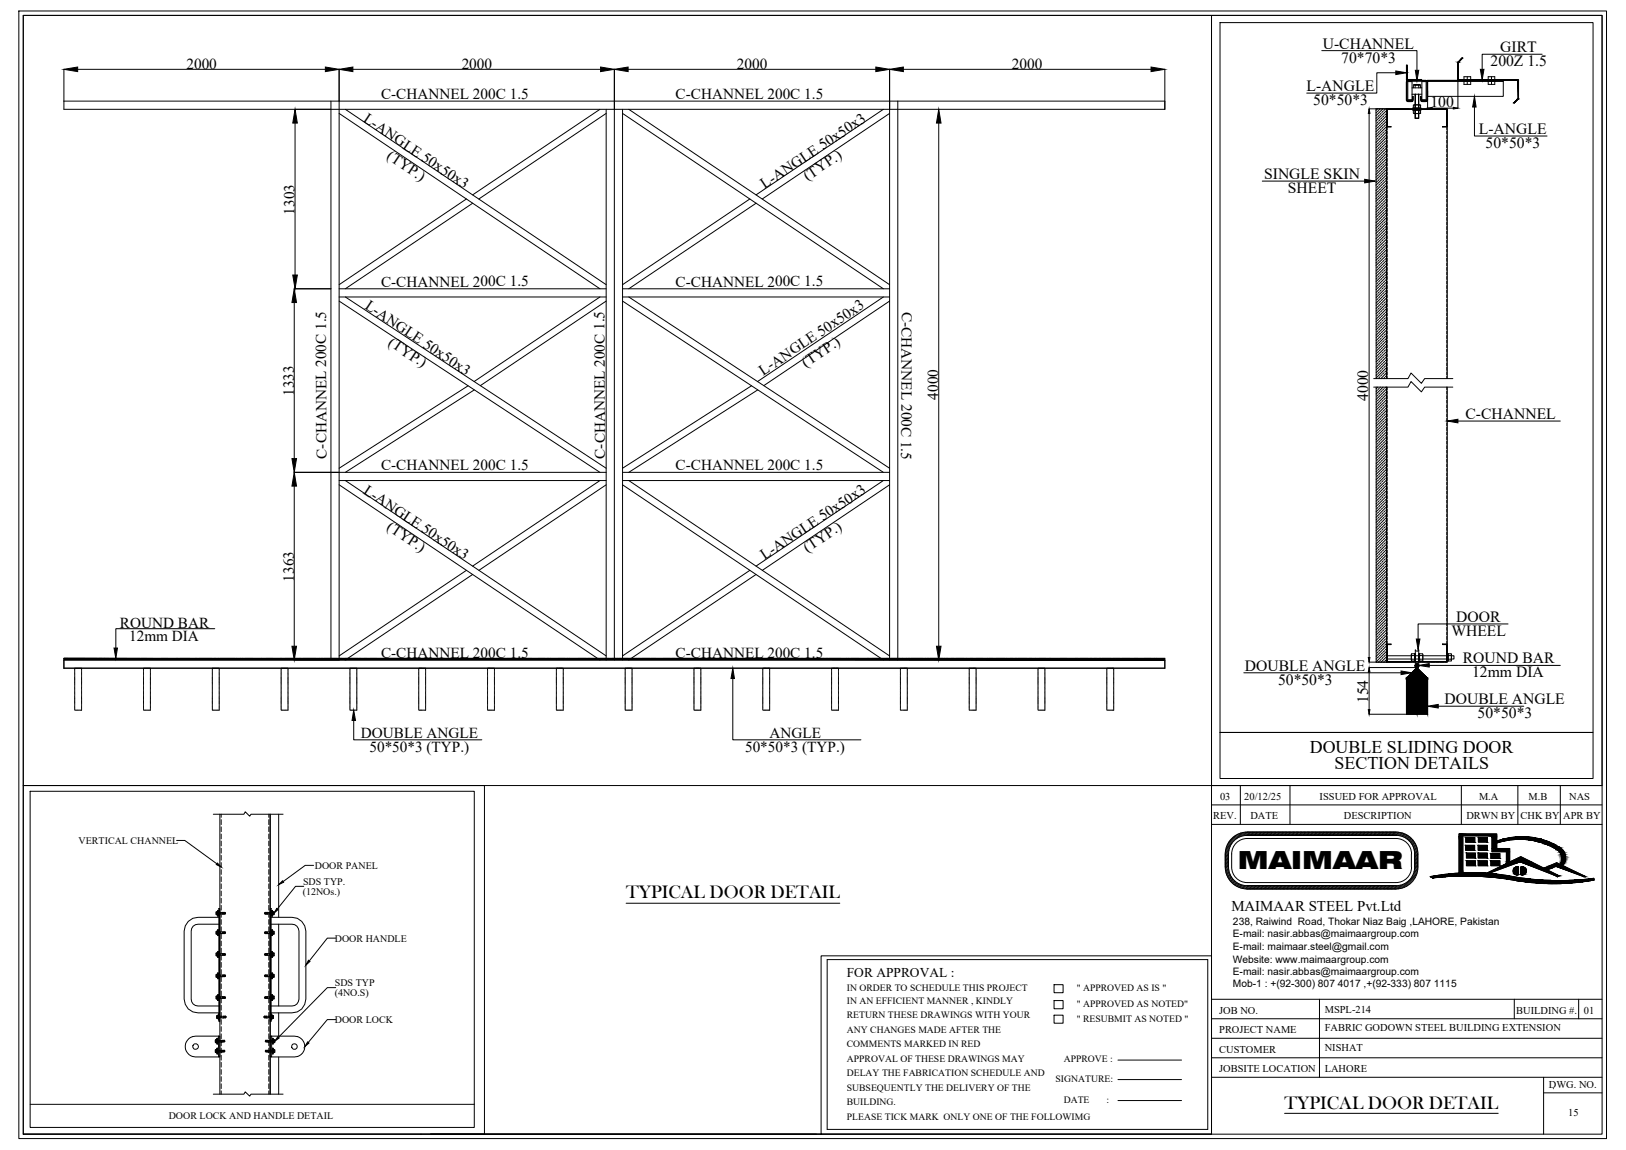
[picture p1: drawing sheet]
<svg xmlns="http://www.w3.org/2000/svg" width="420mm" height="297mm" viewBox="0 0 420 297" stroke-linecap="round" stroke-linejoin="round" font-family="sans-serif">
<defs><g id="words">
<text font-size="6.5" x="319.9" y="224.4">MAIMAAR</text>
<g font-size="4.8">
<text x="161.8" y="232">TYPICAL DOOR DETAIL</text>
<text x="331.9" y="286.3">TYPICAL DOOR DETAIL</text>
</g>
<g font-size="4.6">
<text x="338.5" y="194.6">DOUBLE SLIDING DOOR</text>
<text x="344.8" y="198.8">SECTION DETAILS</text>
</g>
<g font-size="4">
<text x="341.8" y="12.7">U-CHANNEL</text>
<text x="346.6" y="16.3">70*70*3</text>
<text x="385.1" y="17.1">200Z 1.5</text>
<text x="387.6" y="13.5">GIRT</text>
<text x="337.6" y="23.5">L-ANGLE</text>
<text x="339.3" y="27.2">50*50*3</text>
<text x="369.6" y="27.7">100</text>
<text x="382.1" y="34.6">L-ANGLE</text>
<text x="383.9" y="38.2">50*50*3</text>
<text x="326.6" y="46.2">SINGLE SKIN</text>
<text x="332.8" y="49.8">SHEET</text>
<text x="353.6" y="103.6" transform="rotate(-90 353.6 103.6)">4000</text>
<text x="378.7" y="108.2">C-CHANNEL</text>
<text x="376.3" y="160.6">DOOR</text>
<text x="375" y="164.3">WHEEL</text>
<text x="321.7" y="173.4">DOUBLE ANGLE</text>
<text x="378" y="171.2">ROUND BAR</text>
<text x="330.2" y="177">50*50*3</text>
<text x="380.4" y="174.9">12mm DIA</text>
<text x="353.6" y="181.7" transform="rotate(-90 353.6 181.7)">154</text>
<text x="373.3" y="181.8">DOUBLE ANGLE</text>
<text x="381.8" y="185.5">50*50*3</text>
</g>
<g font-size="3.9">
<text x="48.2" y="17.8">2000</text>
<text x="119.3" y="17.8">2000</text>
<text x="190.4" y="17.8">2000</text>
<text x="261.5" y="17.8">2000</text>
<text x="98.5" y="25.6">C-CHANNEL 200C 1.5</text>
<text x="174.6" y="25.6">C-CHANNEL 200C 1.5</text>
<text x="93.6" y="31.3" transform="rotate(34 93.6 31.3)">L-ANGLE 50x50x3</text>
<text x="99.7" y="40.8" transform="rotate(34 99.7 40.8)">(TYP.)</text>
<text x="208.6" y="46.9" transform="rotate(-34 208.6 46.9)">(TYP.)</text>
<text x="197.6" y="48.8" transform="rotate(-34 197.6 48.8)">L-ANGLE 50x50x3</text>
<text x="76.1" y="55.4" transform="rotate(-90 76.1 55.4)">1303</text>
<text x="98.5" y="74.1">C-CHANNEL 200C 1.5</text>
<text x="174.6" y="74.1">C-CHANNEL 200C 1.5</text>
<text x="94.1" y="79.5" transform="rotate(34 94.1 79.5)">L-ANGLE 50x50x3</text>
<text x="233" y="80.6" transform="rotate(90 233 80.6)">C-CHANNEL 200C 1.5</text>
<text x="100.1" y="89" transform="rotate(34 100.1 89)">(TYP.)</text>
<text x="208.2" y="95.1" transform="rotate(-34 208.2 95.1)">(TYP.)</text>
<text x="197.2" y="97" transform="rotate(-34 197.2 97)">L-ANGLE 50x50x3</text>
<text x="75.9" y="102.3" transform="rotate(-90 75.9 102.3)">1333</text>
<text x="242.4" y="103.3" transform="rotate(-90 242.4 103.3)">4000</text>
<text x="84.4" y="118.5" transform="rotate(-90 84.4 118.5)">C-CHANNEL 200C 1.5</text>
<text x="156.4" y="118.5" transform="rotate(-90 156.4 118.5)">C-CHANNEL 200C 1.5</text>
<text x="98.5" y="121.5">C-CHANNEL 200C 1.5</text>
<text x="174.6" y="121.5">C-CHANNEL 200C 1.5</text>
<text x="93.6" y="127.2" transform="rotate(34 93.6 127.2)">L-ANGLE 50x50x3</text>
<text x="99.7" y="136.7" transform="rotate(34 99.7 136.7)">(TYP.)</text>
<text x="208.6" y="142.8" transform="rotate(-34 208.6 142.8)">(TYP.)</text>
<text x="197.6" y="144.7" transform="rotate(-34 197.6 144.7)">L-ANGLE 50x50x3</text>
<text x="75.9" y="150.2" transform="rotate(-90 75.9 150.2)">1363</text>
<text x="31" y="162.1">ROUND BAR</text>
<text x="33.4" y="165.7">12mm DIA</text>
<text x="98.5" y="170">C-CHANNEL 200C 1.5</text>
<text x="174.6" y="170">C-CHANNEL 200C 1.5</text>
<text x="93.3" y="190.6">DOUBLE ANGLE</text>
<text x="198.8" y="190.6">ANGLE</text>
<text x="95.5" y="194.2">50*50*3 (TYP.)</text>
<text x="192.5" y="194.2">50*50*3 (TYP.)</text>
</g>
<text font-size="3.8" x="318.2" y="235.4">MAIMAAR STEEL Pvt.Ltd</text>
<text font-size="3.5" x="218.8" y="252.4">FOR APPROVAL :</text>
<g font-size="2.7">
<text x="315.3" y="206.6">03</text>
<text x="321.5" y="206.5">20/12/25</text>
<text x="341" y="206.6">ISSUED FOR APPROVAL</text>
<text x="382.2" y="206.6">M.A</text>
<text x="395" y="206.6">M.B</text>
<text x="405.5" y="206.6">NAS</text>
<text x="313.5" y="211.6">REV.</text>
<text x="323.1" y="211.6">DATE</text>
<text x="347.3" y="211.6">DESCRIPTION</text>
<text x="378.9" y="211.6">DRWN BY</text>
<text x="392.9" y="211.6">CHK BY</text>
<text x="403.9" y="211.6">APR BY</text>
<text x="315" y="261.8">JOB NO.</text>
<text x="342.3" y="261.7">MSPL-214</text>
<text x="391.8" y="261.8">BUILDING #.</text>
<text x="409.3" y="261.8">01</text>
<text x="315" y="266.8">PROJECT NAME</text>
<text x="342.3" y="266.4">FABRIC GODOWN STEEL BUILDING EXTENSION</text>
<text x="315" y="271.9">CUSTOMER</text>
<text x="342.3" y="271.4">NISHAT</text>
<text x="315" y="276.9">JOBSITE LOCATION</text>
<text x="342.3" y="276.8">LAHORE</text>
<text x="400.2" y="281">DWG. NO.</text>
<text x="405.3" y="288.2">15</text>
</g>
<g font-size="2.6">
<text x="20.3" y="218">VERTICAL CHANNEL</text>
<text x="81.4" y="224.5">DOOR PANEL</text>
<text x="78.2" y="231.2">(12NOs.)</text>
<text x="78.3" y="228.5">SDS TYP.</text>
<text x="318.6" y="238.9">238, Raiwind Road, Thokar Niaz Baig ,LAHORE, Pakistan</text>
<text x="86.5" y="243.2">DOOR HANDLE</text>
<text x="318.6" y="242.1">E-mail: nasir.abbas@maimaargroup.com</text>
<text x="318.6" y="245.4">E-mail: maimaar.steel@gmail.com</text>
<text x="318.6" y="248.6">Website: www.maimaargroup.com</text>
<text x="318.6" y="251.8">E-mail: nasir.abbas@maimaargroup.com</text>
<text x="86.5" y="257.3">(4NO.S)</text>
<text x="86.5" y="254.7">SDS TYP</text>
<text x="318.6" y="254.9">Mob-1 : +(92-300) 807 4017 ,+(92-333) 807 1115</text>
<text x="86.5" y="264.2">DOOR LOCK</text>
<text x="43.6" y="289.1">DOOR LOCK AND HANDLE DETAIL</text>
</g>
<g font-size="2.5">
<text x="218.8" y="256">IN ORDER TO SCHEDULE THIS PROJECT</text>
<text x="278.2" y="256">&quot; APPROVED AS IS &quot;</text>
<text x="218.8" y="259.3">IN AN EFFICIENT MANNER , KINDLY</text>
<text x="218.8" y="263.1">RETURN THESE DRAWINGS WITH YOUR</text>
<text x="278.2" y="260.1">&quot; APPROVED AS NOTED&quot;</text>
<text x="278.2" y="263.9">&quot; RESUBMIT AS NOTED &quot;</text>
<text x="218.8" y="266.8">ANY CHANGES MADE AFTER THE</text>
<text x="218.8" y="270.6">COMMENTS MARKED IN RED</text>
<text x="218.8" y="274.3">APPROVAL OF THESE DRAWINGS MAY</text>
<text x="274.9" y="274.4">APPROVE :</text>
<text x="218.8" y="278">DELAY THE FABRICATION SCHEDULE AND</text>
<text x="218.8" y="281.8">SUBSEQUENTLY THE DELIVERY OF THE</text>
<text x="272.8" y="279.5">SIGNATURE:</text>
<text x="218.8" y="285.5">BUILDING.</text>
<text x="274.9" y="284.9">DATE</text>
<text x="285.9" y="284.9">:</text>
<text x="218.8" y="289.3">PLEASE TICK MARK ONLY ONE OF THE FOLLOWIMG</text>
</g>
</g></defs>
<!-- layer: Purlan -->
<g fill="none" stroke="#000" stroke-width=".26">
<path d="M377.8 14.9l-.9 1.2v4.6h15.5v4.8l-1.2 1 1.1-1.1v-4.7h-15.6v-4.6zM16.5 26.1h284.5v2.1h-284.5zM85.5 26.1v144.4M87.6 26.1v144.4M156.6 28.2v142.3M158.7 28.2v142.3M160.9 28.2v142.3M229.9 26.1v144.4M232 26.1v144.4M87.6 76.7h69M87.6 74.6h69M160.9 76.7h69"/>
<path d="M160.9 74.6h69M87.6 124.1h69M87.6 122h69M160.9 124.1h69M160.9 122h69M16.5 170.5h284.5v2.1h-284.5z"/>
</g>
<!-- layer: Dash -->
<path d="M16.5 170.1l284.5 .4v-.4zM16.5 170.1l284.5 .4h-284.5z" fill="#000" stroke="#000" stroke-width=".26"/>
<g fill="none" stroke="#000" stroke-width=".26">
<path d="M16.5 170.1h.1M16.7 170.1h.1M16.9 170.1h.2M17.1 170.1h.2M17.4 170.1h.1M17.6 170.1h.1M17.8 170.1h.1M18 170.1h.1M18.2 170.1h.1M18.4 170.1h.1M18.6 170.1h.2M18.8 170.1h.2"/>
<path d="M19 170.1h.2M19.3 170.1h.1M19.3 172.8v.2M19.3 173.1v.1M19.3 173.3v.1M19.3 173.5v.1M19.3 173.7v.1M19.3 173.9v.1M19.3 174.1v.1M19.3 174.3v.2M19.3 174.5v.2M19.3 174.8v1.8"/>
<path d="M19.3 176.7v.1M19.3 176.9v.1M19.3 177.1v.1M19.3 177.3v.2M19.3 177.5v.2M19.3 177.8v.1M19.3 178v.1M19.3 178.2v.1M19.3 178.4v.1M19.3 178.6v.1M19.3 178.8v.1M19.3 179v.2"/>
<path d="M19.3 179.2v.2M19.3 179.5v.1M19.3 179.7v.1M19.3 179.9v.1M19.4 172.6l-.1 .2M19.5 170.1h.1M19.5 172.6h.1M19.7 170.1h.1M19.7 172.6h.2M19.9 170.1h.1M19.9 172.6h.2M20.1 170.1h1.9"/>
<path d="M20.2 172.6h.1M20.4 172.6h.1M20.6 172.6h.1M20.8 172.6h.1M21 172.6l.1 .2M21.1 172.8v.2M21.1 173.1v.1M21.1 173.3v.1M21.1 173.5v.1M21.1 173.7v.1M21.1 173.9v.1M21.1 174.1v.1"/>
<path d="M21.1 174.3v.2M21.1 174.5v.2M21.1 174.8v1.8M21.1 176.7v.1M21.1 176.9v.1M21.1 177.1v.1M21.1 177.3v.2M21.1 177.5v.2M21.1 177.8v.1M21.1 178v.1M21.1 178.2v.1M21.1 178.4v.1"/>
<path d="M21.1 178.6v.1M21.1 178.8v.1M21.1 179v.2M21.1 179.2v.2M21.1 179.5v.1M21.1 179.7v.1M21.1 179.9v.1M22.1 170.1h.1M22.3 170.1h.1M22.5 170.1h.1M22.7 170.1h.1M22.9 170.1h.1"/>
<path d="M23.1 170.1h.1M23.3 170.1h.2M23.5 170.1h.2M23.7 170.1h.2M24 170.1h.1M24.2 170.1h.1M24.4 170.1h.1M24.6 170.1h.1M24.8 170.1h.1M25 170.1h.1M25.2 170.1h.2M25.4 170.1h1.9"/>
<path d="M27.4 170.1h.1M27.6 170.1h.1M27.8 170.1h.1M28 170.1h.2M28.2 170.1h.2M28.4 170.1h.2M28.7 170.1h.1M28.9 170.1h.1M29.1 170.1h.1M29.3 170.1h.1M29.5 170.1h.1M29.7 170.1h.1"/>
<path d="M29.9 170.1h.2M30.1 170.1h.2M30.4 170.1h.1M30.6 170.1h.1M30.8 170.1h.1M31 170.1h1.9M32.9 170.1h.2M33.1 170.1h.2M33.4 170.1h.1M33.6 170.1h.1M33.8 170.1h.1M34 170.1h.1"/>
<path d="M34.2 170.1h.1M34.4 170.1h.1M34.6 170.1h.2M34.8 170.1h.2M35.1 170.1h.1M35.3 170.1h.1M35.5 170.1h.1M35.7 170.1h.1M35.9 170.1h.1M36.1 170.1h.1M36.3 170.1h1.9M37.1 172.8v.2"/>
<path d="M37.1 173.1v.1M37.1 173.3v.1M37.1 173.5v.1M37.1 173.7v.1M37.1 173.9v.1M37.1 174.1v.1M37.1 174.3v.2M37.1 174.5v.2M37.1 174.8v1.8M37.1 176.7v.1M37.1 176.9v.1M37.1 177.1v.1"/>
<path d="M37.1 177.3v.2M37.1 177.5v.2M37.1 177.8v.1M37.1 178v.1M37.1 178.2v.1M37.1 178.4v.1M37.1 178.6v.1M37.1 178.8v.1M37.1 179v.2M37.1 179.2v.2M37.1 179.5v.1M37.1 179.7v.1"/>
<path d="M37.1 179.9v.1M37.2 172.6l-.1 .2M37.3 172.6h.1M37.5 172.6h.1M37.7 172.6h.1M37.9 172.6h.2M38.1 172.6h.2M38.3 170.1h.1M38.4 172.6h.1M38.5 170.1h.1M38.6 172.6h.1M38.7 170.1h.1"/>
<path d="M38.8 172.6l.1 .2M38.9 172.8v.2M38.9 173.1v.1M38.9 173.3v.1M38.9 173.5v.1M38.9 173.7v.1M38.9 173.9v.1M38.9 174.1v.1M38.9 174.3v.2M38.9 174.5v.2M38.9 174.8v1.8M38.9 176.7v.1"/>
<path d="M38.9 176.9v.1M38.9 177.1v.1M38.9 177.3v.2M38.9 177.5v.2M38.9 177.8v.1M38.9 178v.1M38.9 178.2v.1M38.9 178.4v.1M38.9 178.6v.1M38.9 178.8v.1M38.9 179v.2M38.9 179.2v.2"/>
<path d="M38.9 179.5v.1M38.9 179.7v.1M38.9 179.9v.1M38.9 170.1h.1M39.1 170.1h.1M39.3 170.1h.2M39.5 170.1h.2M39.8 170.1h.1M40 170.1h.1M40.2 170.1h.1M40.4 170.1h.1M40.6 170.1h.1"/>
<path d="M40.8 170.1h.1M41 170.1h.1M41.2 170.1h.2M41.4 170.1h.2M41.7 170.1h1.8M43.6 170.1h.1M43.8 170.1h.1M44 170.1h.2M44.2 170.1h.2M44.4 170.1h.2M44.7 170.1h.1M44.9 170.1h.1"/>
<path d="M45.1 170.1h.1M45.3 170.1h.1M45.5 170.1h.1M45.7 170.1h.1M45.9 170.1h.2M46.1 170.1h.2M46.4 170.1h.1M46.6 170.1h.1M46.8 170.1h.1M47 170.1h2.1M49.1 170.1h.2M49.4 170.1h.1"/>
<path d="M49.6 170.1h.1M49.8 170.1h.1M50 170.1h.1M50.2 170.1h.1M50.4 170.1h.1M50.6 170.1h.2M50.8 170.1h.2M51.1 170.1h.1M51.3 170.1h.1M51.5 170.1h.1M51.7 170.1h.1M51.9 170.1h.1"/>
<path d="M52.1 170.1h.1M52.3 170.1h.2M52.5 170.1h1.9M54.5 170.1h.1M54.7 170.1h.1M54.9 172.8v.2M54.9 173.1v.1M54.9 173.3v.1M54.9 173.5v.1M54.9 173.7v.1M54.9 173.9v.1M54.9 174.1v.1"/>
<path d="M54.9 174.3v.2M54.9 174.5v.2M54.9 174.8v1.8M54.9 176.7v.1M54.9 176.9v.1M54.9 177.1v.1M54.9 177.3v.2M54.9 177.5v.2M54.9 177.8v.1M54.9 178v.1M54.9 178.2v.1M54.9 178.4v.1"/>
<path d="M54.9 178.6v.1M54.9 178.8v.1M54.9 179v.2M54.9 179.2v.2M54.9 179.5v.1M54.9 179.7v.1M54.9 179.9v.1M54.9 170.1h.1M55 172.6l-.1 .2M55 172.6h.2M55.1 170.1h.1M55.3 172.6h.1"/>
<path d="M55.3 170.1h.2M55.5 172.6h.1M55.5 170.1h.2M55.7 172.6h.1M55.8 170.1h.1M55.9 172.6h.1M56 170.1h.1M56.1 172.6h.2M56.2 170.1h.1M56.3 172.6h.2M56.4 170.1h.1M56.6 172.6v.2"/>
<path d="M56.6 170.1h.1M56.6 172.8v.2M56.6 173.1v.1M56.6 173.3v.1M56.6 173.5v.1M56.6 173.7v.1M56.6 173.9v.1M56.6 174.1v.1M56.6 174.3v.2M56.6 174.5v.2M56.6 174.8v1.8M56.6 176.7v.1"/>
<path d="M56.6 176.9v.1M56.6 177.1v.1M56.6 177.3v.2M56.6 177.5v.2M56.6 177.8v.1M56.6 178v.1M56.6 178.2v.1M56.6 178.4v.1M56.6 178.6v.1M56.6 178.8v.1M56.6 179v.2M56.6 179.2v.2"/>
<path d="M56.6 179.5v.1M56.6 179.7v.1M56.6 179.9v.1M56.8 170.1h.1M57 170.1h.1M57.2 170.1h.2M57.4 170.1h.2M57.7 170.1h.1M57.9 170.1h1.8M59.8 170.1h.1M60 170.1h.2M60.2 170.1h.2"/>
<path d="M60.5 170.1h.1M60.7 170.1h.1M60.9 170.1h.1M61.1 170.1h.1M61.3 170.1h.1M61.5 170.1h.1M61.7 170.1h.1M61.9 170.1h.2M62.1 170.1h.2M62.4 170.1h.1M62.6 170.1h.1M62.8 170.1h.1"/>
<path d="M63 170.1h.1M63.2 170.1h2.1M65.4 170.1h.1M65.6 170.1h.1M65.8 170.1h.1M66 170.1h.1M66.2 170.1h.1M66.4 170.1h.1M66.6 170.1h.2M66.8 170.1h.2M67.1 170.1h.1M67.3 170.1h.1"/>
<path d="M67.5 170.1h.1M67.7 170.1h.1M67.9 170.1h.1M68.1 170.1h.1M68.3 170.1h.2M68.5 170.1h.2M68.7 170.1h1.9M70.7 170.1h.1M70.9 170.1h.1M71.1 170.1h.1M71.3 170.1h.2M71.5 170.1h.2"/>
<path d="M71.8 170.1h.1M72 170.1h.1M72.2 170.1h.1M72.4 170.1h.1M72.6 170.1h.1M72.6 172.8v.2M72.6 173.1v.1M72.6 173.3v.1M72.6 173.5v.1M72.6 173.7v.1M72.6 173.9v.1M72.6 174.1v.1"/>
<path d="M72.6 174.3v.2M72.6 174.5v.2M72.6 174.8v1.8M72.6 176.7v.1M72.6 176.9v.1M72.6 177.1v.1M72.6 177.3v.2M72.6 177.5v.2M72.6 177.8v.1M72.6 178v.1M72.6 178.2v.1M72.6 178.4v.1"/>
<path d="M72.6 178.6v.1M72.6 178.8v.1M72.6 179v.2M72.6 179.2v.2M72.6 179.5v.1M72.6 179.7v.1M72.6 179.9v.1M72.8 172.6l-.2 .2M72.8 172.6h.4M72.8 170.1h.1M73 170.1h.2M73.2 170.1h.2"/>
<path d="M73.3 172.6h.1M73.4 170.1h.2M73.5 172.6h.1M73.7 170.1h.1M73.7 172.6h.1M73.9 170.1h.1M73.9 172.6h.1M74.1 170.1h1.8M74.1 172.6h.2M74.3 172.6l.1 .2M74.4 172.8v.2M74.4 173.1v.1"/>
<path d="M74.4 173.3v.1M74.4 173.5v.1M74.4 173.7v.1M74.4 173.9v.1M74.4 174.1v.1M74.4 174.3v.2M74.4 174.5v.2M74.4 174.8v1.8M74.4 176.7v.1M74.4 176.9v.1M74.4 177.1v.1M74.4 177.3v.2"/>
<path d="M74.4 177.5v.2M74.4 177.8v.1M74.4 178v.1M74.4 178.2v.1M74.4 178.4v.1M74.4 178.6v.1M74.4 178.8v.1M74.4 179v.2M74.4 179.2v.2M74.4 179.5v.1M74.4 179.7v.1M74.4 179.9v.1"/>
<path d="M76 170.1h.2M76.2 170.1h.2M76.5 170.1h.1M76.7 170.1h.1M76.9 170.1h.1M77.1 170.1h.1M77.3 170.1h.1M77.5 170.1h.1M77.7 170.1h.2M77.9 170.1h.2M78.1 170.1h.2M78.4 170.1h.1"/>
<path d="M78.6 170.1h.1M78.8 170.1h.1M79 170.1h.1M79.2 170.1h.1M79.4 170.1h1.9M81.4 170.1h.1M81.6 170.1h.1M81.8 170.1h.1M82 170.1h.1M82.2 170.1h.1M82.4 170.1h.1M82.6 170.1h.2"/>
<path d="M82.8 170.1h.2M83.1 170.1h.1M83.3 170.1h.1M83.5 170.1h.1M83.7 170.1h.1M83.9 170.1h.1M84.1 170.1h.1M84.3 170.1h.2M84.5 170.1h.2M84.8 170.1h.1M85 170.1h1.8M86.9 170.1h.1"/>
<path d="M87.1 170.1h.1M87.3 170.1h.2M87.5 170.1h.2M87.8 170.1h.1M88 170.1h.1M88.2 170.1h.1M88.4 170.1h.1M88.6 170.1h.1M88.8 170.1h.1M89 170.1h.2M89.2 170.1h.2M89.5 170.1h.1"/>
<path d="M89.7 170.1h.1M89.9 170.1h.1M90.1 170.1h.1M90.3 170.1h1.9M90.4 172.8v.2M90.4 173.1v.1M90.4 173.3v.1M90.4 173.5v.1M90.4 173.7v.1M90.4 173.9v.1M90.4 174.1v.1M90.4 174.3v.2"/>
<path d="M90.4 174.5v.2M90.4 174.8v1.8M90.4 176.7v.1M90.4 176.9v.1M90.4 177.1v.1M90.4 177.3v.2M90.4 177.5v.2M90.4 177.8v.1M90.4 178v.1M90.4 178.2v.1M90.4 178.4v.1M90.4 178.6v.1"/>
<path d="M90.4 178.8v.1M90.4 179v.2M90.4 179.2v.2M90.4 179.5v.1M90.4 179.7v.1M90.4 179.9v.1M91.2 172.6h-.8v.2M91.3 172.6h.1M91.5 172.6h.1M91.7 172.6h.1M91.9 172.6h.1M92.1 172.6l.1 .2"/>
<path d="M92.2 172.8v.2M92.2 173.1v.1M92.2 173.3v.1M92.2 173.5v.1M92.2 173.7v.1M92.2 173.9v.1M92.2 174.1v.1M92.2 174.3v.2M92.2 174.5v.2M92.2 174.8v1.8M92.2 176.7v.1M92.2 176.9v.1"/>
<path d="M92.2 177.1v.1M92.2 177.3v.2M92.2 177.5v.2M92.2 177.8v.1M92.2 178v.1M92.2 178.2v.1M92.2 178.4v.1M92.2 178.6v.1M92.2 178.8v.1M92.2 179v.2M92.2 179.2v.2M92.2 179.5v.1"/>
<path d="M92.2 179.7v.1M92.2 179.9v.1M92.2 170.1h.2M92.5 170.1h.1M92.7 170.1h.1M92.9 170.1h.1M93.1 170.1h.1M93.3 170.1h.1M93.5 170.1h.1M93.7 170.1h.2M93.9 170.1h.2M94.1 170.1h.2"/>
<path d="M94.4 170.1h.1M94.6 170.1h.1M94.8 170.1h.1M95 170.1h.1M95.2 170.1h.1M95.4 170.1h.1M95.6 170.1h1.9M97.6 170.1h.1M97.8 170.1h.1M98 170.1h.1M98.2 170.1h.1M98.4 170.1h.2"/>
<path d="M98.6 170.1h.2M98.8 170.1h.2M99.1 170.1h.1M99.3 170.1h.1M99.5 170.1h.1M99.7 170.1h.1M99.9 170.1h.1M100.1 170.1h.1M100.3 170.1h.2M100.5 170.1h.2M100.8 170.1h.1M101 170.1h.1"/>
<path d="M101.2 170.1h1.8M103.1 170.1h.2M103.3 170.1h.2M103.5 170.1h.2M103.8 170.1h.1M104 170.1h.1M104.2 170.1h.1M104.4 170.1h.1M104.6 170.1h.1M104.8 170.1h.1M105 170.1h.2M105.2 170.1h.2"/>
<path d="M105.5 170.1h.1M105.7 170.1h.1M105.9 170.1h.1M106.1 170.1h.1M106.3 170.1h.1M106.5 170.1h1.9M108.2 172.8v.2M108.2 173.1v.1M108.2 173.3v.1M108.2 173.5v.1M108.2 173.7v.1M108.2 173.9v.1"/>
<path d="M108.2 174.1v.1M108.2 174.3v.2M108.2 174.5v.2M108.2 174.8v1.8M108.2 176.7v.1M108.2 176.9v.1M108.2 177.1v.1M108.2 177.3v.2M108.2 177.5v.2M108.2 177.8v.1M108.2 178v.1M108.2 178.2v.1"/>
<path d="M108.2 178.4v.1M108.2 178.6v.1M108.2 178.8v.1M108.2 179v.2M108.2 179.2v.2M108.2 179.5v.1M108.2 179.7v.1M108.2 179.9v.1M108.3 172.6l-.1 .2M108.4 172.6h.8M108.5 170.1h.1M108.7 170.1h.1"/>
<path d="M108.9 170.1h.1M109.1 170.1h.1M109.3 172.6h.1M109.3 170.1h.1M109.5 172.6h.1M109.5 170.1h.1M109.7 172.6h.1M109.7 170.1h.2M109.9 172.6l.1 .2M109.9 170.1h.2M110 172.8v.2M110 173.1v.1"/>
<path d="M110 173.3v.1M110 173.5v.1M110 173.7v.1M110 173.9v.1M110 174.1v.1M110 174.3v.2M110 174.5v.2M110 174.8v1.8M110 176.7v.1M110 176.9v.1M110 177.1v.1M110 177.3v.2"/>
<path d="M110 177.5v.2M110 177.8v.1M110 178v.1M110 178.2v.1M110 178.4v.1M110 178.6v.1M110 178.8v.1M110 179v.2M110 179.2v.2M110 179.5v.1M110 179.7v.1M110 179.9v.1"/>
<path d="M110.2 170.1h.1M110.4 170.1h.1M110.6 170.1h.1M110.8 170.1h.1M111 170.1h.1M111.2 170.1h.1M111.4 170.1h.1M111.6 170.1h.2M111.8 170.1h1.9M113.8 170.1h.1M114 170.1h.1M114.2 170.1h.1"/>
<path d="M114.4 170.1h.2M114.6 170.1h.2M114.9 170.1h.1M115.1 170.1h.1M115.3 170.1h.1M115.5 170.1h.1M115.7 170.1h.1M115.9 170.1h.1M116.1 170.1h.1M116.3 170.1h.2M116.5 170.1h.2M116.8 170.1h.1"/>
<path d="M117 170.1h.1M117.2 170.1h.1M117.4 170.1h1.9M119.3 170.1h.2M119.5 170.1h.2M119.8 170.1h.1M120 170.1h.1M120.2 170.1h.1M120.4 170.1h.1M120.6 170.1h.1M120.8 170.1h.1M121 170.1h.2"/>
<path d="M121.2 170.1h.2M121.5 170.1h.1M121.7 170.1h.1M121.9 170.1h.1M122.1 170.1h.1M122.3 170.1h.1M122.5 170.1h.1M122.7 170.1h1.9M124.7 170.1h.1M124.9 170.1h.1M125.1 170.1h.1M125.3 170.1h.1"/>
<path d="M125.5 170.1h.1M125.7 170.1h.2M125.9 170.1h.2M126 172.8v.2M126 173.1v.1M126 173.3v.1M126 173.5v.1M126 173.7v.1M126 173.9v.1M126 174.1v.1M126 174.3v.2M126 174.5v.2"/>
<path d="M126 174.8v1.8M126 176.7v.1M126 176.9v.1M126 177.1v.1M126 177.3v.2M126 177.5v.2M126 177.8v.1M126 178v.1M126 178.2v.1M126 178.4v.1M126 178.6v.1M126 178.8v.1"/>
<path d="M126 179v.2M126 179.2v.2M126 179.5v.1M126 179.7v.1M126 179.9v.1M126.1 172.6l-.1 .2M126.2 172.6h1M126.2 170.1h.1M126.4 170.1h.1M126.6 170.1h.1M126.8 170.1h.1M127 170.1h.1"/>
<path d="M127.2 170.1h.1M127.3 172.6h.1M127.4 170.1h.2M127.5 172.6h.1M127.6 170.1h.2M127.7 172.6l.1 .2M127.8 172.8v.2M127.8 173.1v.1M127.8 173.3v.1M127.8 173.5v.1M127.8 173.7v.1M127.8 173.9v.1"/>
<path d="M127.8 174.1v.1M127.8 174.3v.2M127.8 174.5v.2M127.8 174.8v1.8M127.8 176.7v.1M127.8 176.9v.1M127.8 177.1v.1M127.8 177.3v.2M127.8 177.5v.2M127.8 177.8v.1M127.8 178v.1M127.8 178.2v.1"/>
<path d="M127.8 178.4v.1M127.8 178.6v.1M127.8 178.8v.1M127.8 179v.2M127.8 179.2v.2M127.8 179.5v.1M127.8 179.7v.1M127.8 179.9v.1M127.8 170.1h.2M128.1 170.1h1.8M130 170.1h.1M130.2 170.1h.1"/>
<path d="M130.4 170.1h.2M130.6 170.1h.2M130.9 170.1h.1M131.1 170.1h.1M131.3 170.1h.1M131.5 170.1h.1M131.7 170.1h.1M131.9 170.1h.1M132.1 170.1h.1M132.3 170.1h.2M132.5 170.1h.2M132.8 170.1h.1"/>
<path d="M133 170.1h.1M133.2 170.1h.1M133.4 170.1h2.1M135.6 170.1h.1M135.8 170.1h.1M136 170.1h.1M136.2 170.1h.1M136.4 170.1h.1M136.6 170.1h.1M136.8 170.1h.1M137 170.1h.2M137.2 170.1h.2"/>
<path d="M137.5 170.1h.1M137.7 170.1h.1M137.9 170.1h.1M138.1 170.1h.1M138.3 170.1h.1M138.5 170.1h.1M138.7 170.1h.2M138.9 170.1h1.9M140.9 170.1h.1M141.1 170.1h.1M141.3 170.1h.1M141.5 170.1h.1"/>
<path d="M141.7 170.1h.2M141.9 170.1h.2M142.2 170.1h.1M142.4 170.1h.1M142.6 170.1h.1M142.8 170.1h.1M143 170.1h.1M143.2 170.1h.1M143.4 170.1h.2M143.6 170.1h.2M143.8 172.8v.2M143.8 173.1v.1"/>
<path d="M143.8 173.3v.1M143.8 173.5v.1M143.8 173.7v.1M143.8 173.9v.1M143.8 174.1v.1M143.8 174.3v.2M143.8 174.5v.2M143.8 174.8v1.8M143.8 176.7v.1M143.8 176.9v.1M143.8 177.1v.1M143.8 177.3v.2"/>
<path d="M143.8 177.5v.2M143.8 177.8v.1M143.8 178v.1M143.8 178.2v.1M143.8 178.4v.1M143.8 178.6v.1M143.8 178.8v.1M143.8 179v.2M143.8 179.2v.2M143.8 179.5v.1M143.8 179.7v.1M143.8 179.9v.1"/>
<path d="M143.8 170.1h.2M143.9 172.6l-.1 .2M143.9 172.6h1.3M144.1 170.1h.1M144.3 170.1h1.8M145.2 172.6h.2M145.5 172.6v.2M145.5 172.8v.2M145.5 173.1v.1M145.5 173.3v.1M145.5 173.5v.1M145.5 173.7v.1"/>
<path d="M145.5 173.9v.1M145.5 174.1v.1M145.5 174.3v.2M145.5 174.5v.2M145.5 174.8v1.8M145.5 176.7v.1M145.5 176.9v.1M145.5 177.1v.1M145.5 177.3v.2M145.5 177.5v.2M145.5 177.8v.1M145.5 178v.1"/>
<path d="M145.5 178.2v.1M145.5 178.4v.1M145.5 178.6v.1M145.5 178.8v.1M145.5 179v.2M145.5 179.2v.2M145.5 179.5v.1M145.5 179.7v.1M145.5 179.9v.1M146.2 170.1h.1M146.4 170.1h.2M146.6 170.1h.2"/>
<path d="M146.9 170.1h.1M147.1 170.1h.1M147.3 170.1h.1M147.5 170.1h.1M147.7 170.1h.1M147.9 170.1h.1M148.1 170.1h.2M148.3 170.1h.2M148.5 170.1h.2M148.8 170.1h.1M149 170.1h.1M149.2 170.1h.1"/>
<path d="M149.4 170.1h.1M149.6 170.1h1.9M151.6 170.1h.1M151.8 170.1h.1M152 170.1h.1M152.2 170.1h.1M152.4 170.1h.1M152.6 170.1h.1M152.8 170.1h.2M153 170.1h.2M153.2 170.1h.2M153.5 170.1h.1"/>
<path d="M153.7 170.1h.1M153.9 170.1h.1M154.1 170.1h.1M154.3 170.1h.1M154.5 170.1h.1M154.7 170.1h.2M154.9 170.1h.2M155.2 170.1h1.8M157.1 170.1h.1M157.3 170.1h.1M157.5 170.1h.1M157.7 170.1h.2"/>
<path d="M157.9 170.1h.2M158.2 170.1h.1M158.4 170.1h.1M158.6 170.1h.1M158.8 170.1h.1M159 170.1h.1M159.2 170.1h.1M159.4 170.1h.2M159.6 170.1h.2M159.9 170.1h.1M160.1 170.1h.1M160.3 170.1h.1"/>
<path d="M160.5 170.1h1.8M161.5 172.8v.2M161.5 173.1v.1M161.5 173.3v.1M161.5 173.5v.1M161.5 173.7v.1M161.5 173.9v.1M161.5 174.1v.1M161.5 174.3v.2M161.5 174.5v.2M161.5 174.8v1.8M161.5 176.7v.1"/>
<path d="M161.5 176.9v.1M161.5 177.1v.1M161.5 177.3v.2M161.5 177.5v.2M161.5 177.8v.1M161.5 178v.1M161.5 178.2v.1M161.5 178.4v.1M161.5 178.6v.1M161.5 178.8v.1M161.5 179v.2M161.5 179.2v.2"/>
<path d="M161.5 179.5v.1M161.5 179.7v.1M161.5 179.9v.1M162.4 170.1h.2M162.6 170.1h.2M162.9 170.1h.1M163.1 170.1h.1M163.2 172.6h-1.7v.2M163.2 172.6l.1 .2M163.3 170.1h.1M163.3 172.8v.2M163.3 173.1v.1"/>
<path d="M163.3 173.3v.1M163.3 173.5v.1M163.3 173.7v.1M163.3 173.9v.1M163.3 174.1v.1M163.3 174.3v.2M163.3 174.5v.2M163.3 174.8v1.8M163.3 176.7v.1M163.3 176.9v.1M163.3 177.1v.1M163.3 177.3v.2"/>
<path d="M163.3 177.5v.2M163.3 177.8v.1M163.3 178v.1M163.3 178.2v.1M163.3 178.4v.1M163.3 178.6v.1M163.3 178.8v.1M163.3 179v.2M163.3 179.2v.2M163.3 179.5v.1M163.3 179.7v.1M163.3 179.9v.1"/>
<path d="M163.5 170.1h.1M163.7 170.1h.1M163.9 170.1h.1M164.1 170.1h.2M164.3 170.1h.2M164.5 170.1h.2M164.8 170.1h.1M165 170.1h.1M165.2 170.1h.1M165.4 170.1h.1M165.6 170.1h.1M165.8 170.1h1.9"/>
<path d="M167.8 170.1h.1M168 170.1h.1M168.2 170.1h.1M168.4 170.1h.1M168.6 170.1h.1M168.8 170.1h.2M169 170.1h.2M169.2 170.1h.2M169.5 170.1h.1M169.7 170.1h.1M169.9 170.1h.1M170.1 170.1h.1"/>
<path d="M170.3 170.1h.1M170.5 170.1h.1M170.7 170.1h.2M170.9 170.1h.2M171.2 170.1h.1M171.4 170.1h1.8M173.3 170.1h.1M173.5 170.1h.2M173.7 170.1h.2M173.9 170.1h.2M174.2 170.1h.1M174.4 170.1h.1"/>
<path d="M174.6 170.1h.1M174.8 170.1h.1M175 170.1h.1M175.2 170.1h.1M175.4 170.1h.2M175.6 170.1h.2M175.9 170.1h.1M176.1 170.1h.1M176.3 170.1h.1M176.5 170.1h.1M176.7 170.1h1.9M178.6 170.1h.2"/>
<path d="M178.9 170.1h.1M179.1 170.1h.1M179.3 170.1h.1M179.3 172.8v.2M179.3 173.1v.1M179.3 173.3v.1M179.3 173.5v.1M179.3 173.7v.1M179.3 173.9v.1M179.3 174.1v.1M179.3 174.3v.2M179.3 174.5v.2"/>
<path d="M179.3 174.8v1.8M179.3 176.7v.1M179.3 176.9v.1M179.3 177.1v.1M179.3 177.3v.2M179.3 177.5v.2M179.3 177.8v.1M179.3 178v.1M179.3 178.2v.1M179.3 178.4v.1M179.3 178.6v.1M179.3 178.8v.1"/>
<path d="M179.3 179v.2M179.3 179.2v.2M179.3 179.5v.1M179.3 179.7v.1M179.3 179.9v.1M179.5 172.6l-.2 .2M179.5 172.6h1.6v.2M179.5 170.1h.1M179.7 170.1h.1M179.9 170.1h.1M180.1 170.1h.2M180.3 170.1h.2"/>
<path d="M180.6 170.1h.1M180.8 170.1h.1M181 170.1h.1M181.1 172.8v.2M181.1 173.1v.1M181.1 173.3v.1M181.1 173.5v.1M181.1 173.7v.1M181.1 173.9v.1M181.1 174.1v.1M181.1 174.3v.2M181.1 174.5v.2"/>
<path d="M181.1 174.8v1.8M181.1 176.7v.1M181.1 176.9v.1M181.1 177.1v.1M181.1 177.3v.2M181.1 177.5v.2M181.1 177.8v.1M181.1 178v.1M181.1 178.2v.1M181.1 178.4v.1M181.1 178.6v.1M181.1 178.8v.1"/>
<path d="M181.1 179v.2M181.1 179.2v.2M181.1 179.5v.1M181.1 179.7v.1M181.1 179.9v.1M181.2 170.1h.1M181.4 170.1h.1M181.6 170.1h.1M181.8 170.1h.1M182 170.1h1.9M184 170.1h.1M184.2 170.1h.1"/>
<path d="M184.4 170.1h.1M184.6 170.1h.1M184.8 170.1h.2M185 170.1h.2M185.3 170.1h.1M185.5 170.1h.1M185.7 170.1h.1M185.9 170.1h.1M186.1 170.1h.1M186.3 170.1h.1M186.5 170.1h.1M186.7 170.1h.2"/>
<path d="M186.9 170.1h.2M187.2 170.1h.1M187.4 170.1h.1M187.6 170.1h1.8M189.5 170.1h.2M189.7 170.1h.2M189.9 170.1h.2M190.2 170.1h.1M190.4 170.1h.1M190.6 170.1h.1M190.8 170.1h.1M191 170.1h.1"/>
<path d="M191.2 170.1h.1M191.4 170.1h.2M191.6 170.1h.2M191.9 170.1h.1M192.1 170.1h.1M192.3 170.1h.1M192.5 170.1h.1M192.7 170.1h.1M192.9 170.1h1.9M194.9 170.1h.1M195.1 170.1h.1M195.3 170.1h.1"/>
<path d="M195.5 170.1h.1M195.7 170.1h.1M195.9 170.1h.1M196.1 170.1h.2M196.3 170.1h.2M196.6 170.1h.1M196.8 170.1h.1M197 170.1h.1M197.1 172.8v.2M197.1 173.1v.1M197.1 173.3v.1M197.1 173.5v.1"/>
<path d="M197.1 173.7v.1M197.1 173.9v.1M197.1 174.1v.1M197.1 174.3v.2M197.1 174.5v.2M197.1 174.8v1.8M197.1 176.7v.1M197.1 176.9v.1M197.1 177.1v.1M197.1 177.3v.2M197.1 177.5v.2M197.1 177.8v.1"/>
<path d="M197.1 178v.1M197.1 178.2v.1M197.1 178.4v.1M197.1 178.6v.1M197.1 178.8v.1M197.1 179v.2M197.1 179.2v.2M197.1 179.5v.1M197.1 179.7v.1M197.1 179.9v.1M197.2 172.6l-.1 .2M197.2 170.1h.1"/>
<path d="M197.3 172.6h1.4M197.4 170.1h.1M197.6 170.1h.1M197.8 170.1h.2M198 170.1h.2M198.2 170.1h1.9M198.8 172.6l.1 .2M198.9 172.8v.2M198.9 173.1v.1M198.9 173.3v.1M198.9 173.5v.1M198.9 173.7v.1"/>
<path d="M198.9 173.9v.1M198.9 174.1v.1M198.9 174.3v.2M198.9 174.5v.2M198.9 174.8v1.8M198.9 176.7v.1M198.9 176.9v.1M198.9 177.1v.1M198.9 177.3v.2M198.9 177.5v.2M198.9 177.8v.1M198.9 178v.1"/>
<path d="M198.9 178.2v.1M198.9 178.4v.1M198.9 178.6v.1M198.9 178.8v.1M198.9 179v.2M198.9 179.2v.2M198.9 179.5v.1M198.9 179.7v.1M198.9 179.9v.1M200.2 170.1h.1M200.4 170.1h.1M200.6 170.1h.1"/>
<path d="M200.8 170.1h.2M201 170.1h.2M201.3 170.1h.1M201.5 170.1h.1M201.7 170.1h.1M201.9 170.1h.1M202.1 170.1h.1M202.3 170.1h.1M202.5 170.1h.1M202.7 170.1h.2M202.9 170.1h.2M203.2 170.1h.1"/>
<path d="M203.4 170.1h.1M203.6 170.1h2.1M205.7 170.1h.2M206 170.1h.1M206.2 170.1h.1M206.4 170.1h.1M206.6 170.1h.1M206.8 170.1h.1M207 170.1h.1M207.2 170.1h.1M207.4 170.1h.2M207.6 170.1h.2"/>
<path d="M207.9 170.1h.1M208.1 170.1h.1M208.3 170.1h.1M208.5 170.1h.1M208.7 170.1h.1M208.9 170.1h.1M209.1 170.1h1.9M211.1 170.1h.1M211.3 170.1h.1M211.5 170.1h.1M211.7 170.1h.1M211.9 170.1h.1"/>
<path d="M212.1 170.1h.2M212.3 170.1h.2M212.6 170.1h.1M212.8 170.1h.1M213 170.1h.1M213.2 170.1h.1M213.4 170.1h.1M213.6 170.1h.1M213.8 170.1h.2M214 170.1h.2M214.2 170.1h.2M214.5 170.1h1.8"/>
<path d="M214.9 172.8v.2M214.9 173.1v.1M214.9 173.3v.1M214.9 173.5v.1M214.9 173.7v.1M214.9 173.9v.1M214.9 174.1v.1M214.9 174.3v.2M214.9 174.5v.2M214.9 174.8v1.8M214.9 176.7v.1M214.9 176.9v.1"/>
<path d="M214.9 177.1v.1M214.9 177.3v.2M214.9 177.5v.2M214.9 177.8v.1M214.9 178v.1M214.9 178.2v.1M214.9 178.4v.1M214.9 178.6v.1M214.9 178.8v.1M214.9 179v.2M214.9 179.2v.2M214.9 179.5v.1"/>
<path d="M214.9 179.7v.1M214.9 179.9v.1M215 172.6l-.1 .2M215.1 172.6h.1M215.3 172.6h1.2M216.4 170.1h.1M216.5 172.6l.2 .2M216.6 170.1h.1M216.7 172.8v.2M216.7 173.1v.1M216.7 173.3v.1M216.7 173.5v.1"/>
<path d="M216.7 173.7v.1M216.7 173.9v.1M216.7 174.1v.1M216.7 174.3v.2M216.7 174.5v.2M216.7 174.8v1.8M216.7 176.7v.1M216.7 176.9v.1M216.7 177.1v.1M216.7 177.3v.2M216.7 177.5v.2M216.7 177.8v.1"/>
<path d="M216.7 178v.1M216.7 178.2v.1M216.7 178.4v.1M216.7 178.6v.1M216.7 178.8v.1M216.7 179v.2M216.7 179.2v.2M216.7 179.5v.1M216.7 179.7v.1M216.7 179.9v.1M216.8 170.1h.2M217 170.1h.2"/>
<path d="M217.3 170.1h.1M217.5 170.1h.1M217.7 170.1h.1M217.9 170.1h.1M218.1 170.1h.1M218.3 170.1h.1M218.5 170.1h.2M218.7 170.1h.2M218.9 170.1h.2M219.2 170.1h.1M219.4 170.1h.1M219.6 170.1h.1"/>
<path d="M219.8 170.1h1.9M221.7 170.1h.2M222 170.1h.1M222.2 170.1h.1M222.4 170.1h.1M222.6 170.1h.1M222.8 170.1h.1M223 170.1h.1M223.2 170.1h.2M223.4 170.1h.2M223.6 170.1h.2M223.9 170.1h.1"/>
<path d="M224.1 170.1h.1M224.3 170.1h.1M224.5 170.1h.1M224.7 170.1h.1M224.9 170.1h.1M225.1 170.1h.2M225.3 170.1h1.9M227.3 170.1h.1M227.5 170.1h.1M227.7 170.1h.1M227.9 170.1h.1M228.1 170.1h.2"/>
<path d="M228.3 170.1h.2M228.6 170.1h.1M228.8 170.1h.1M229 170.1h.1M229.2 170.1h.1M229.4 170.1h.1M229.6 170.1h.1M229.8 170.1h.2M230 170.1h.2M230.3 170.1h.1M230.5 170.1h.1M230.7 170.1h1.8"/>
<path d="M232.6 170.1h.1M232.7 172.8v.2M232.7 173.1v.1M232.7 173.3v.1M232.7 173.5v.1M232.7 173.7v.1M232.7 173.9v.1M232.7 174.1v.1M232.7 174.3v.2M232.7 174.5v.2M232.7 174.8v1.8M232.7 176.7v.1"/>
<path d="M232.7 176.9v.1M232.7 177.1v.1M232.7 177.3v.2M232.7 177.5v.2M232.7 177.8v.1M232.7 178v.1M232.7 178.2v.1M232.7 178.4v.1M232.7 178.6v.1M232.7 178.8v.1M232.7 179v.2M232.7 179.2v.2"/>
<path d="M232.7 179.5v.1M232.7 179.7v.1M232.7 179.9v.1M232.7 172.6v.2M232.8 172.6h.2M232.8 170.1h.2M233 172.6h.2M233 170.1h.2M233.3 172.6h1.1v.2M233.3 170.1h.1M233.5 170.1h.1M233.7 170.1h.1"/>
<path d="M233.9 170.1h.1M234.1 170.1h.1M234.3 170.1h.1M234.4 172.8v.2M234.4 173.1v.1M234.4 173.3v.1M234.4 173.5v.1M234.4 173.7v.1M234.4 173.9v.1M234.4 174.1v.1M234.4 174.3v.2M234.4 174.5v.2"/>
<path d="M234.4 174.8v1.8M234.4 176.7v.1M234.4 176.9v.1M234.4 177.1v.1M234.4 177.3v.2M234.4 177.5v.2M234.4 177.8v.1M234.4 178v.1M234.4 178.2v.1M234.4 178.4v.1M234.4 178.6v.1M234.4 178.8v.1"/>
<path d="M234.4 179v.2M234.4 179.2v.2M234.4 179.5v.1M234.4 179.7v.1M234.4 179.9v.1M234.5 170.1h.2M234.7 170.1h.2M234.9 170.1h.2M235.2 170.1h.1M235.4 170.1h.1M235.6 170.1h.1M235.8 170.1h.1"/>
<path d="M236 170.1h1.9M238 170.1h.1M238.2 170.1h.1M238.4 170.1h.1M238.6 170.1h.1M238.8 170.1h.1M239 170.1h.1M239.2 170.1h.2M239.4 170.1h.2M239.6 170.1h.2M239.9 170.1h.1M240.1 170.1h.1"/>
<path d="M240.3 170.1h.1M240.5 170.1h.1M240.7 170.1h.1M240.9 170.1h.1M241.1 170.1h.2M241.3 170.1h.2M241.6 170.1h1.8M243.5 170.1h.1M243.7 170.1h.1M243.9 170.1h.2M244.1 170.1h.2M244.3 170.1h.2"/>
<path d="M244.6 170.1h.1M244.8 170.1h.1M245 170.1h.1M245.2 170.1h.1M245.4 170.1h.1M245.6 170.1h.1M245.8 170.1h.2M246 170.1h.2M246.3 170.1h.1M246.5 170.1h.1M246.7 170.1h.1M246.9 170.1h1.9"/>
<path d="M248.8 170.1h.2M249 170.1h.2M249.3 170.1h.1M249.5 170.1h.1M249.7 170.1h.1M249.9 170.1h.1M250.1 170.1h.1M250.3 170.1h.1M250.4 172.8v.2M250.4 173.1v.1M250.4 173.3v.1M250.4 173.5v.1"/>
<path d="M250.4 173.7v.1M250.4 173.9v.1M250.4 174.1v.1M250.4 174.3v.2M250.4 174.5v.2M250.4 174.8v1.8M250.4 176.7v.1M250.4 176.9v.1M250.4 177.1v.1M250.4 177.3v.2M250.4 177.5v.2M250.4 177.8v.1"/>
<path d="M250.4 178v.1M250.4 178.2v.1M250.4 178.4v.1M250.4 178.6v.1M250.4 178.8v.1M250.4 179v.2M250.4 179.2v.2M250.4 179.5v.1M250.4 179.7v.1M250.4 179.9v.1M250.5 172.6l-.1 .2M250.5 170.1h.2"/>
<path d="M250.6 172.6h.1M250.7 170.1h.2M250.8 172.6h.2M251 170.1h.1M251 172.6h.2M251.2 170.1h.1M251.2 172.6h1v.2M251.4 170.1h.1M251.6 170.1h.1M251.8 170.1h.1M252 170.1h.1M252.2 170.1h1.9"/>
<path d="M252.2 172.8v.2M252.2 173.1v.1M252.2 173.3v.1M252.2 173.5v.1M252.2 173.7v.1M252.2 173.9v.1M252.2 174.1v.1M252.2 174.3v.2M252.2 174.5v.2M252.2 174.8v1.8M252.2 176.7v.1M252.2 176.9v.1"/>
<path d="M252.2 177.1v.1M252.2 177.3v.2M252.2 177.5v.2M252.2 177.8v.1M252.2 178v.1M252.2 178.2v.1M252.2 178.4v.1M252.2 178.6v.1M252.2 178.8v.1M252.2 179v.2M252.2 179.2v.2M252.2 179.5v.1"/>
<path d="M252.2 179.7v.1M252.2 179.9v.1M254.2 170.1h.1M254.4 170.1h.1M254.6 170.1h.1M254.8 170.1h.1M255 170.1h.1M255.2 170.1h.2M255.4 170.1h.2M255.7 170.1h.1M255.9 170.1h.1M256.1 170.1h.1"/>
<path d="M256.3 170.1h.1M256.5 170.1h.1M256.7 170.1h.1M256.9 170.1h.1M257.1 170.1h.2M257.3 170.1h.2M257.6 170.1h.1M257.8 170.1h1.8M259.7 170.1h.1M259.9 170.1h.2M260.1 170.1h.2M260.3 170.1h.2"/>
<path d="M260.6 170.1h.1M260.8 170.1h.1M261 170.1h.1M261.2 170.1h.1M261.4 170.1h.1M261.6 170.1h.1M261.8 170.1h.2M262 170.1h.2M262.3 170.1h.1M262.5 170.1h.1M262.7 170.1h.1M262.9 170.1h.1"/>
<path d="M263.1 170.1h1.9M265 170.1h.2M265.3 170.1h.1M265.5 170.1h.1M265.7 170.1h.1M265.9 170.1h.1M266.1 170.1h.1M266.3 170.1h.1M266.5 170.1h.2M266.7 170.1h.2M267 170.1h.1M267.2 170.1h.1"/>
<path d="M267.4 170.1h.1M267.6 170.1h.1M267.8 170.1h.1M268 170.1h.1M268.2 170.1h.2M268.2 172.8v.2M268.2 173.1v.1M268.2 173.3v.1M268.2 173.5v.1M268.2 173.7v.1M268.2 173.9v.1M268.2 174.1v.1"/>
<path d="M268.2 174.3v.2M268.2 174.5v.2M268.2 174.8v1.8M268.2 176.7v.1M268.2 176.9v.1M268.2 177.1v.1M268.2 177.3v.2M268.2 177.5v.2M268.2 177.8v.1M268.2 178v.1M268.2 178.2v.1M268.2 178.4v.1"/>
<path d="M268.2 178.6v.1M268.2 178.8v.1M268.2 179v.2M268.2 179.2v.2M268.2 179.5v.1M268.2 179.7v.1M268.2 179.9v.1M268.3 172.6l-.1 .2M268.4 172.6h.1M268.4 170.1h1.9M268.6 172.6h.1M268.8 172.6h.1"/>
<path d="M269 172.6h.2M269.2 172.6h.6M269.9 172.6l.1 .2M270 172.8v.2M270 173.1v.1M270 173.3v.1M270 173.5v.1M270 173.7v.1M270 173.9v.1M270 174.1v.1M270 174.3v.2M270 174.5v.2"/>
<path d="M270 174.8v1.8M270 176.7v.1M270 176.9v.1M270 177.1v.1M270 177.3v.2M270 177.5v.2M270 177.8v.1M270 178v.1M270 178.2v.1M270 178.4v.1M270 178.6v.1M270 178.8v.1"/>
<path d="M270 179v.2M270 179.2v.2M270 179.5v.1M270 179.7v.1M270 179.9v.1M270.4 170.1h.1M270.6 170.1h.1M270.8 170.1h.1M271 170.1h.1M271.2 170.1h.2M271.4 170.1h.2M271.7 170.1h.1"/>
<path d="M271.9 170.1h.1M272.1 170.1h.1M272.3 170.1h.1M272.5 170.1h.1M272.7 170.1h.1M272.9 170.1h.1M273.1 170.1h.2M273.3 170.1h.2M273.6 170.1h.1M273.8 170.1h2M275.9 170.1h.2M276.1 170.1h.2"/>
<path d="M276.4 170.1h.1M276.6 170.1h.1M276.8 170.1h.1M277 170.1h.1M277.2 170.1h.1M277.4 170.1h.1M277.6 170.1h.1M277.8 170.1h.2M278 170.1h.2M278.3 170.1h.1M278.5 170.1h.1M278.7 170.1h.1"/>
<path d="M278.9 170.1h.1M279.1 170.1h.1M279.3 170.1h1.9M281.3 170.1h.1M281.5 170.1h.1M281.7 170.1h.1M281.9 170.1h.1M282.1 170.1h.1M282.3 170.1h.1M282.5 170.1h.2M282.7 170.1h.2M283 170.1h.1"/>
<path d="M283.2 170.1h.1M283.4 170.1h.1M283.6 170.1h.1M283.8 170.1h.1M284 170.1h.1M284.2 170.1h.2M284.4 170.1h.2M284.6 170.1h1.9M286 172.8v.2M286 173.1v.1M286 173.3v.1M286 173.5v.1"/>
<path d="M286 173.7v.1M286 173.9v.1M286 174.1v.1M286 174.3v.2M286 174.5v.2M286 174.8v1.8M286 176.7v.1M286 176.9v.1M286 177.1v.1M286 177.3v.2M286 177.5v.2M286 177.8v.1"/>
<path d="M286 178v.1M286 178.2v.1M286 178.4v.1M286 178.6v.1M286 178.8v.1M286 179v.2M286 179.2v.2M286 179.5v.1M286 179.7v.1M286 179.9v.1M286.1 172.6l-.1 .2M286.2 172.6h.1"/>
<path d="M286.4 172.6h.1M286.6 172.6h.1M286.6 170.1h.1M286.8 172.6h.1M286.8 170.1h.1M287 172.6h.1M287 170.1h.1M287.2 172.6h.4M287.2 170.1h.2M287.4 170.1h.2M287.7 172.6l.1 .2M287.7 170.1h.1"/>
<path d="M287.8 172.8v.2M287.8 173.1v.1M287.8 173.3v.1M287.8 173.5v.1M287.8 173.7v.1M287.8 173.9v.1M287.8 174.1v.1M287.8 174.3v.2M287.8 174.5v.2M287.8 174.8v1.8M287.8 176.7v.1M287.8 176.9v.1"/>
<path d="M287.8 177.1v.1M287.8 177.3v.2M287.8 177.5v.2M287.8 177.8v.1M287.8 178v.1M287.8 178.2v.1M287.8 178.4v.1M287.8 178.6v.1M287.8 178.8v.1M287.8 179v.2M287.8 179.2v.2M287.8 179.5v.1"/>
<path d="M287.8 179.7v.1M287.8 179.9v.1M287.9 170.1h.1M288.1 170.1h.1M288.3 170.1h.1M288.5 170.1h.1M288.7 170.1h.1M288.9 170.1h.2M289.1 170.1h.2M289.3 170.1h.2M289.6 170.1h.1M289.8 170.1h.1"/>
<path d="M290 170.1h2.1M292.1 170.1h.2M292.4 170.1h.1M292.6 170.1h.1M292.8 170.1h.1M293 170.1h.1M293.2 170.1h.1M293.4 170.1h.1M293.6 170.1h.2M293.8 170.1h.2M294 170.1h.2M294.3 170.1h.1"/>
<path d="M294.5 170.1h.1M294.7 170.1h.1M294.9 170.1h.1M295.1 170.1h.1M295.3 170.1h.1M295.5 170.1h1.9M297.5 170.1h.1M297.7 170.1h.1M297.9 170.1h.1M298.1 170.1h.1M298.3 170.1h.1M298.5 170.1h.2"/>
<path d="M298.7 170.1h.2M299 170.1h.1M299.2 170.1h.1M299.4 170.1h.1M299.6 170.1h.1M299.8 170.1h.1M300 170.1h.1M300.2 170.1h.2M300.4 170.1h.2M300.7 170.1h.1M300.9 170.1h.1M19.3 183.3l.1 .1"/>
<path d="M19.3 180.1v1.8M19.3 182v.2M19.3 182.2v.2M19.3 182.5v.1M19.3 182.7v.1M19.3 182.9v.1M19.3 183.1v.1M19.5 183.4h.1M19.7 183.4h.2M19.9 183.4h.2M20.2 183.4h.1M20.4 183.4h.1"/>
<path d="M20.6 183.4h.1M20.8 183.4h.1M21.1 180.1v1.8M21.1 182v.2M21.1 182.2v.2M21.1 182.5v.1M21.1 182.7v.1M21.1 182.9v.1M21.1 183.1v.1M21.1 183.3l-.1 .1M37.1 183.3l.1 .1M37.1 180.1v1.8"/>
<path d="M37.1 182v.2M37.1 182.2v.2M37.1 182.5v.1M37.1 182.7v.1M37.1 182.9v.1M37.1 183.1v.1M37.3 183.4h.1M37.5 183.4h.1M37.7 183.4h.1M37.9 183.4h.2M38.1 183.4h.2M38.4 183.4h.1"/>
<path d="M38.6 183.4h.1M38.9 183.3l-.1 .1M38.9 180.1v1.8M38.9 182v.2M38.9 182.2v.2M38.9 182.5v.1M38.9 182.7v.1M38.9 182.9v.1M38.9 183.1v.1M54.9 183.3l.1 .1M54.9 180.1v1.8M54.9 182v.2"/>
<path d="M54.9 182.2v.2M54.9 182.5v.1M54.9 182.7v.1M54.9 182.9v.1M54.9 183.1v.1M55 183.4h.2M55.3 183.4h.1M55.5 183.4h.1M55.7 183.4h.1M55.9 183.4h.1M56.1 183.4h.2M56.3 183.4h.2"/>
<path d="M56.6 183.3v.1M56.6 180.1v1.8M56.6 182v.2M56.6 182.2v.2M56.6 182.5v.1M56.6 182.7v.1M56.6 182.9v.1M56.6 183.1v.1M72.6 183.3l.2 .1M72.6 180.1v1.8M72.6 182v.2M72.6 182.2v.2"/>
<path d="M72.6 182.5v.1M72.6 182.7v.1M72.6 182.9v.1M72.6 183.1v.1M72.8 183.4h.4M73.3 183.4h.1M73.5 183.4h.1M73.7 183.4h.1M73.9 183.4h.1M74.1 183.4h.2M74.4 183.3l-.1 .1M74.4 180.1v1.8"/>
<path d="M74.4 182v.2M74.4 182.2v.2M74.4 182.5v.1M74.4 182.7v.1M74.4 182.9v.1M74.4 183.1v.1M90.4 183.3l.8 .1M90.4 180.1v1.8M90.4 182v.2M90.4 182.2v.2M90.4 182.5v.1M90.4 182.7v.1"/>
<path d="M90.4 182.9v.1M90.4 183.1v.1M91.3 183.4h.1M91.5 183.4h.1M91.7 183.4h.1M91.9 183.4h.1M92.2 183.3l-.1 .1M92.2 180.1v1.8M92.2 182v.2M92.2 182.2v.2M92.2 182.5v.1M92.2 182.7v.1"/>
<path d="M92.2 182.9v.1M92.2 183.1v.1M108.2 183.3l.1 .1M108.2 180.1v1.8M108.2 182v.2M108.2 182.2v.2M108.2 182.5v.1M108.2 182.7v.1M108.2 182.9v.1M108.2 183.1v.1M108.4 183.4h.8M109.3 183.4h.1"/>
<path d="M109.5 183.4h.1M109.7 183.4h.1M110 183.3l-.1 .1M110 180.1v1.8M110 182v.2M110 182.2v.2M110 182.5v.1M110 182.7v.1M110 182.9v.1M110 183.1v.1M126 183.3l.1 .1M126 180.1v1.8"/>
<path d="M126 182v.2M126 182.2v.2M126 182.5v.1M126 182.7v.1M126 182.9v.1M126 183.1v.1M126.2 183.4h1M127.3 183.4h.1M127.5 183.4h.1M127.8 183.3l-.1 .1M127.8 180.1v1.8M127.8 182v.2"/>
<path d="M127.8 182.2v.2M127.8 182.5v.1M127.8 182.7v.1M127.8 182.9v.1M127.8 183.1v.1M143.8 183.3l.1 .1M143.8 180.1v1.8M143.8 182v.2M143.8 182.2v.2M143.8 182.5v.1M143.8 182.7v.1M143.8 182.9v.1"/>
<path d="M143.8 183.1v.1M143.9 183.4h1.3M145.2 183.4h.2M145.5 183.3v.1M145.5 180.1v1.8M145.5 182v.2M145.5 182.2v.2M145.5 182.5v.1M145.5 182.7v.1M145.5 182.9v.1M145.5 183.1v.1M161.5 183.3l1.7 .1"/>
<path d="M161.5 180.1v1.8M161.5 182v.2M161.5 182.2v.2M161.5 182.5v.1M161.5 182.7v.1M161.5 182.9v.1M161.5 183.1v.1M163.3 183.3l-.1 .1M163.3 180.1v1.8M163.3 182v.2M163.3 182.2v.2M163.3 182.5v.1"/>
<path d="M163.3 182.7v.1M163.3 182.9v.1M163.3 183.1v.1M179.3 183.3l.2 .1M179.3 180.1v1.8M179.3 182v.2M179.3 182.2v.2M179.3 182.5v.1M179.3 182.7v.1M179.3 182.9v.1M179.3 183.1v.1M181.1 183.3l-1.6 .1"/>
<path d="M181.1 180.1v1.8M181.1 182v.2M181.1 182.2v.2M181.1 182.5v.1M181.1 182.7v.1M181.1 182.9v.1M181.1 183.1v.1M197.1 183.3l.1 .1M197.1 180.1v1.8M197.1 182v.2M197.1 182.2v.2M197.1 182.5v.1"/>
<path d="M197.1 182.7v.1M197.1 182.9v.1M197.1 183.1v.1M198.9 183.3l-1.6 .1M198.9 180.1v1.8M198.9 182v.2M198.9 182.2v.2M198.9 182.5v.1M198.9 182.7v.1M198.9 182.9v.1M198.9 183.1v.1M214.9 183.3l.1 .1"/>
<path d="M214.9 180.1v1.8M214.9 182v.2M214.9 182.2v.2M214.9 182.5v.1M214.9 182.7v.1M214.9 182.9v.1M214.9 183.1v.1M215.1 183.4h.1M216.7 183.3l-1.4 .1M216.7 180.1v1.8M216.7 182v.2M216.7 182.2v.2"/>
<path d="M216.7 182.5v.1M216.7 182.7v.1M216.7 182.9v.1M216.7 183.1v.1M232.7 183.3v.1M232.7 180.1v1.8M232.7 182v.2M232.7 182.2v.2M232.7 182.5v.1M232.7 182.7v.1M232.7 182.9v.1M232.7 183.1v.1"/>
<path d="M232.8 183.4h.2M233 183.4h.2M234.4 183.3l-1.1 .1M234.4 180.1v1.8M234.4 182v.2M234.4 182.2v.2M234.4 182.5v.1M234.4 182.7v.1M234.4 182.9v.1M234.4 183.1v.1M250.4 183.3l.1 .1M250.4 180.1v1.8"/>
<path d="M250.4 182v.2M250.4 182.2v.2M250.4 182.5v.1M250.4 182.7v.1M250.4 182.9v.1M250.4 183.1v.1M250.6 183.4h.1M250.8 183.4h.2M251 183.4h.2M252.2 183.3l-1 .1M252.2 180.1v1.8M252.2 182v.2"/>
<path d="M252.2 182.2v.2M252.2 182.5v.1M252.2 182.7v.1M252.2 182.9v.1M252.2 183.1v.1M268.2 183.3l.1 .1M268.2 180.1v1.8M268.2 182v.2M268.2 182.2v.2M268.2 182.5v.1M268.2 182.7v.1M268.2 182.9v.1"/>
<path d="M268.2 183.1v.1M268.4 183.4h.1M268.6 183.4h.1M268.8 183.4h.1M269 183.4h.2M270 183.3l-.8 .1M270 180.1v1.8M270 182v.2M270 182.2v.2M270 182.5v.1M270 182.7v.1M270 182.9v.1"/>
<path d="M270 183.1v.1M286 183.3l.1 .1M286 180.1v1.8M286 182v.2M286 182.2v.2M286 182.5v.1M286 182.7v.1M286 182.9v.1M286 183.1v.1M286.2 183.4h.1M286.4 183.4h.1M286.6 183.4h.1"/>
<path d="M286.8 183.4h.1M287 183.4h.1M287.8 183.3l-.6 .1M287.8 180.1v1.8M287.8 182v.2M287.8 182.2v.2M287.8 182.5v.1M287.8 182.7v.1M287.8 182.9v.1M287.8 183.1v.1"/>
</g>
<!-- layer: Bolt -->
<g fill="none" stroke="#000" stroke-width=".26">
<path d="M315.3 5.8h96.3v183.4h-96.3zM341.5 13.1h24.6v5.1M360.7 18.8h-4.9v5.2h-18.1M363.4 16.8h.2v3.7h3.7v.2h-3.9zM378.3 19.8h1.7v.9h-1.7zM379.1 19.8v.9M384.6 19.8h1.6v.9h-1.6zM385.4 19.8v.9M398.5 14h-15.5v3.9M87.6 29.3l67.4 45.3M89.2 28.2l67.4 45.3M155 28.2l-32.9 22.1"/>
<path d="M156.6 29.3l-32.9 22.1M160.9 29.3l67.4 45.3M162.5 28.2l67.4 45.3M228.3 28.2l-32.9 22.1M229.9 29.3l-32.9 22.1M355.7 29l-.1 .2M355.7 33.2l-.1 .1M355.7 37.3l-.1 .2M355.9 30.3l-.3 .3M355.9 34.4l-.3 .3M355.9 38.6l-.3 .3M355.9 28.1l-.3 .4"/>
<path d="M356.1 31.5l-.4 .3M356.1 35.6l-.4 .4M356.1 39.8l-.4 .3M356.2 28.5l-.3 .4M356.2 32.7l-.3 .3M356.2 36.8l-.3 .4M356.4 29.8l-.3 .3M356.4 33.9l-.3 .3M356.4 38.1l-.3 .3M356.6 30.9l-.4 .4M356.6 35.1l-.4 .3M356.6 39.2l-.4 .4"/>
<path d="M356.6 28.1l-.2 .3M356.7 32.2l-.3 .3M356.7 36.3l-.3 .4M356.9 29.2l-.3 .4M356.9 33.4l-.3 .3M356.9 37.5l-.3 .4M357.1 30.4l-.4 .4M357.1 34.6l-.4 .3M357.1 38.7l-.4 .4M357.3 31.7l-.4 .3M357.3 35.8l-.4 .4M357.3 40l-.4 .3"/>
<path d="M357.3 28.1l-1.7 1.8M357.4 28.7l-.3 .3M357.4 32.9l-.3 .3M357.4 37l-.3 .3M357.6 29.9l-.3 .4M357.6 34.1l-.3 .3M357.6 38.2l-.3 .4M357.8 31.1l-.4 .4M357.8 35.3l-.4 .3M357.8 39.4l-.4 .4M358 28.2l-.4 .3M358 32.3l-.4 .4"/>
<path d="M358 36.5l-.4 .3M358.1 29.4l-.3 .4M358.1 33.6l-.3 .3M358.1 37.7l-.3 .4M358.3 29.2h.1M358.3 33.4h.1M358.3 37.5h.1M358.3 28.5l-2.7 2.7M358.3 29.9l-2.7 2.7M358.3 31.3l-2.7 2.7M358.3 32.7l-2.7 2.7M358.3 34l-2.7 2.8"/>
<path d="M358.3 35.4l-2.7 2.8M358.3 36.8l-2.7 2.7M358.3 38.2l-2.7 2.7M358.3 39.6l-2.7 2.7M358.3 30.6l-.3 .3M358.3 32l-.2 .2M358.3 34.8l-.3 .3M358.3 36.1l-.2 .2M358.3 38.9l-.3 .3M363.8 25.8h1M363.8 26v-4.9h1.1l-.1 4.9M363.8 25.9h1.1"/>
<path d="M364.3 25.8v.2M368 25.8v.2M368.5 25.8h-1v.2M368.5 25.9h-1.1v-4.8h1.1v4.9M368.9 20.7h19.6v.3h-19.6zM368.9 21h19.6v3.9h-19.6zM378.3 21h1.7v.8h-1.7zM379.1 21v.8M381 27.6v7.5h18.8M384.6 21h1.6v.8h-1.6zM385.4 21v.8M120.5 51.4l-32.9 22.1"/>
<path d="M122.1 52.5l-32.9 22.1M193.8 51.4l-32.9 22.1M195.4 52.5l-32.9 22.1M326.2 46.8h26.4M355.7 41.5l-.1 .1M355.7 45.6l-.1 .2M355.7 49.8l-.1 .1M355.7 53.9l-.1 .2M355.7 58.1l-.1 .1M355.9 42.7l-.3 .3M355.9 46.9l-.3 .3M355.9 51l-.3 .3"/>
<path d="M355.9 55.2l-.3 .3M355.9 59.3l-.3 .3M356.1 43.9l-.4 .4M356.1 48.1l-.4 .3M356.1 52.2l-.4 .4M356.1 56.4l-.4 .3M356.2 41l-.3 .3M356.2 45.1l-.3 .4M356.2 49.3l-.3 .3M356.2 53.4l-.3 .4M356.2 57.6l-.3 .3M356.4 42.2l-.3 .3"/>
<path d="M356.4 46.4l-.3 .3M356.4 50.5l-.3 .3M356.4 54.7l-.3 .3M356.4 58.8l-.3 .3M356.6 43.4l-.4 .3M356.6 47.5l-.4 .4M356.6 51.7l-.4 .3M356.6 55.8l-.4 .4M356.6 60l-.4 .3M356.7 40.5l-.3 .3M356.7 44.6l-.3 .4M356.7 48.8l-.3 .3"/>
<path d="M356.7 52.9l-.3 .4M356.7 57.1l-.3 .3M356.9 41.7l-.3 .3M356.9 45.8l-.3 .4M356.9 50l-.3 .3M356.9 54.1l-.3 .4M356.9 58.3l-.3 .3M357.1 42.9l-.4 .3M357.1 47l-.4 .4M357.1 51.2l-.4 .3M357.1 55.3l-.4 .4M357.1 59.5l-.4 .3"/>
<path d="M357.3 44.1l-.4 .3M357.3 48.3l-.4 .3M357.3 52.4l-.4 .3M357.3 56.6l-.4 .3M357.4 41.1l-.3 .4M357.4 45.3l-.3 .3M357.4 49.4l-.3 .4M357.4 53.6l-.3 .3M357.4 57.7l-.3 .4M357.6 42.4l-.3 .3M357.6 46.5l-.3 .4M357.6 50.7l-.3 .3"/>
<path d="M357.6 54.8l-.3 .4M357.6 59l-.3 .3M357.8 43.6l-.4 .3M357.8 47.7l-.4 .4M357.8 51.9l-.4 .3M357.8 56l-.4 .4M358 40.6l-.4 .4M358 44.8l-.4 .3M358 48.9l-.4 .4M358 53.1l-.4 .3M358 57.2l-.4 .4M358.1 41.9l-.3 .3"/>
<path d="M358.1 46l-.3 .4M358.1 50.2l-.3 .3M358.1 54.3l-.3 .4M358.1 58.5l-.3 .3M358.3 41.7h.1M358.3 45.8h.1M358.3 50h.1M358.3 54.1h.1M358.3 58.3h.1M358.3 41l-2.7 2.7M358.3 42.3l-2.7 2.8M358.3 43.7l-2.7 2.8"/>
<path d="M358.3 45.1l-2.7 2.7M358.3 46.5l-2.7 2.7M358.3 47.9l-2.7 2.7M358.3 49.3l-2.7 2.7M358.3 50.6l-2.7 2.8M358.3 52l-2.7 2.8M358.3 53.4l-2.7 2.7M358.3 54.8l-2.7 2.7M358.3 56.2l-2.7 2.7M358.3 57.6l-2.7 2.7M358.3 58.9l-2.7 2.8M358.3 40.3l-.2 .2"/>
<path d="M358.3 43.1l-.3 .3M358.3 44.4l-.2 .2M358.3 47.2l-.3 .3M358.3 48.6l-.2 .2M358.3 51.4l-.3 .3M358.3 52.7l-.2 .2M358.3 55.5l-.3 .3M358.3 56.9l-.2 .2M358.3 59.6l-.3 .4M87.6 77.8l67.4 44.2M89.2 76.7l67.4 44.2M155 76.7l-32.5 21.9"/>
<path d="M156.6 77.8l-32.5 21.8M160.9 77.8l67.4 44.2M162.5 76.7l67.4 44.2M228.3 76.7l-32.6 21.9M229.9 77.8l-32.5 21.8M355.7 62.2l-.1 .2M355.7 66.4l-.1 .1M355.7 70.5l-.1 .2M355.7 74.7l-.1 .1M355.7 78.8l-.1 .2M355.9 63.5l-.3 .3M355.9 67.6l-.3 .3"/>
<path d="M355.9 71.8l-.3 .3M355.9 75.9l-.3 .3M356.1 60.5l-.4 .4M356.1 64.7l-.4 .3M356.1 68.8l-.4 .4M356.1 73l-.4 .3M356.1 77.1l-.4 .4M356.2 61.7l-.3 .4M356.2 65.9l-.3 .3M356.2 70l-.3 .4M356.2 74.2l-.3 .3M356.2 78.3l-.3 .4"/>
<path d="M356.4 62.9l-.3 .4M356.4 67.1l-.3 .3M356.4 71.2l-.3 .4M356.4 75.4l-.3 .3M356.4 79.5l-.3 .4M356.6 64.1l-.4 .4M356.6 68.3l-.4 .3M356.6 72.4l-.4 .4M356.6 76.6l-.4 .4M356.7 61.2l-.3 .4M356.7 65.4l-.3 .3M356.7 69.5l-.3 .3"/>
<path d="M356.7 73.7l-.3 .3M356.7 77.8l-.3 .3M356.9 62.4l-.3 .4M356.9 66.5l-.3 .4M356.9 70.7l-.3 .4M356.9 74.9l-.3 .3M356.9 79l-.3 .4M357.1 63.6l-.4 .4M357.1 67.8l-.4 .3M357.1 71.9l-.4 .4M357.1 76.1l-.4 .3M357.3 60.7l-.4 .3"/>
<path d="M357.3 64.9l-.4 .3M357.3 69l-.4 .3M357.3 73.2l-.4 .3M357.3 77.3l-.4 .3M357.4 61.9l-.3 .3M357.4 66l-.3 .4M357.4 70.2l-.3 .3M357.4 74.3l-.3 .4M357.4 78.5l-.3 .3M357.6 63.1l-.3 .4M357.6 67.3l-.3 .3M357.6 71.4l-.3 .4"/>
<path d="M357.6 75.6l-.3 .3M357.6 79.7l-.3 .4M357.8 60.2l-.4 .3M357.8 64.3l-.4 .4M357.8 68.5l-.4 .3M357.8 72.6l-.4 .4M357.8 76.8l-.4 .3M358 61.4l-.4 .3M358 65.5l-.4 .4M358 69.7l-.4 .3M358 73.8l-.4 .4M358 78l-.4 .3"/>
<path d="M358.1 62.6l-.3 .3M358.1 66.8l-.3 .3M358.1 70.9l-.3 .3M358.1 75.1l-.3 .3M358.1 79.2l-.3 .3M358.3 62.4h.1M358.3 66.5h.1M358.3 70.7h.1M358.3 60.3l-2.7 2.8M358.3 61.7l-2.7 2.7M358.3 63.1l-2.7 2.7M358.3 64.5l-2.7 2.7"/>
<path d="M358.3 65.9l-2.7 2.7M358.3 67.2l-2.7 2.8M358.3 68.6l-2.7 2.8M358.3 70l-2.7 2.7M358.3 71.4l-2.7 2.7M358.3 72.8l-2.7 2.7M358.3 74.2l-2.7 2.7M358.3 75.5l-2.7 2.8M358.3 76.9l-2.7 2.8M358.3 78.3l-2.7 2.7M358.3 79.7l-2.7 2.7M358.3 61l-.2 .2"/>
<path d="M358.3 63.8l-.3 .3M358.3 65.2l-.2 .2M358.3 67.9l-.3 .4M358.3 69.3l-.2 .2M358.3 72.1l-.3 .3M358.3 73.4l-.2 .3M358.3 76.2l-.3 .4M358.3 77.6l-.2 .2M120.9 99.7l-33.3 21.2M194.2 99.7l-33.3 21.2M355 97.8h8.8l.8-1.4 2.7 2.6 .8-1.2h7.3M355 100h8.8l.8-1.4 2.7 2.6 .8-1.2h7.3"/>
<path d="M355.6 100v71h2.7v-71v71h15.7v-71M355.6 97.8v-69.7h2.7v69.7v-69.7h15.7v69.7M355.7 83l-.1 .1M355.7 87.1l-.1 .1M355.7 91.3l-.1 .1M355.7 95.4l-.1 .1M355.9 80.1l-.3 .2M355.9 84.2l-.3 .3M355.9 88.3l-.3 .3M355.9 92.5l-.3 .3M355.9 96.6l-.3 .3M356 100l-.4 .4"/>
<path d="M356.1 81.3l-.4 .3M356.1 85.4l-.4 .4M356.1 89.6l-.4 .3M356.1 93.7l-.4 .4M356.2 82.5l-.3 .3M356.2 86.6l-.3 .4M356.2 90.8l-.3 .3M356.2 94.9l-.3 .3M356.4 83.7l-.3 .3M356.4 87.8l-.3 .4M356.4 92l-.3 .3M356.4 96.1l-.3 .4"/>
<path d="M356.6 80.7l-.4 .4M356.6 84.9l-.4 .4M356.6 89l-.4 .4M356.6 93.2l-.4 .4M356.6 97.3l-.4 .4M356.7 100l-.1 .1M356.7 82l-.3 .3M356.7 86.1l-.3 .3M356.7 90.3l-.3 .3M356.7 94.4l-.3 .3M356.9 83.2l-.3 .3M356.9 87.3l-.3 .4"/>
<path d="M356.9 91.5l-.3 .3M356.9 95.6l-.3 .4M357.1 80.2l-.4 .4M357.1 84.4l-.4 .3M357.1 88.5l-.4 .4M357.1 92.7l-.4 .3M357.1 96.8l-.4 .4M357.3 81.4l-.4 .4M357.3 85.6l-.4 .3M357.3 89.7l-.4 .4M357.3 93.9l-.4 .3M357.4 100l-1.8 1.8"/>
<path d="M357.4 82.6l-.3 .4M357.4 86.8l-.3 .3M357.4 90.9l-.3 .4M357.4 95.1l-.3 .3M357.6 83.9l-.3 .3M357.6 88l-.3 .3M357.6 92.2l-.3 .3M357.6 96.3l-.3 .3M357.8 80.9l-.4 .4M357.8 85l-.4 .4M357.8 89.2l-.4 .4M357.8 93.3l-.4 .4"/>
<path d="M357.8 97.5l-.3 .3M358 82.1l-.4 .4M358 86.3l-.4 .3M358 90.4l-.4 .4M358 94.6l-.4 .3M358.1 100l-.3 .3M358.1 83.4l-.3 .3M358.1 87.5l-.3 .3M358.1 91.7l-.3 .3M358.1 95.8l-.3 .3M358.3 81.1l-2.7 2.7M358.3 82.5l-2.7 2.7"/>
<path d="M358.3 83.8l-2.7 2.8M358.3 85.2l-2.7 2.8M358.3 86.6l-2.7 2.7M358.3 88l-2.7 2.7M358.3 89.4l-2.7 2.7M358.3 90.8l-2.7 2.7M358.3 92.1l-2.7 2.8M358.3 93.5l-2.7 2.8M358.3 94.9l-2.7 2.7M358.3 96.3l-1.5 1.5M358.3 97.7l-.1 .1M358.3 80.4l-.3 .3"/>
<path d="M358.3 81.7l-.2 .3M358.3 84.5l-.3 .4M358.3 85.9l-.2 .2M358.3 88.7l-.3 .3M358.3 90l-.2 .3M358.3 92.8l-.3 .4M358.3 94.2l-.2 .2M358.3 97l-.3 .3M122.6 100.7l-33.4 21.3M195.8 100.7l-33.3 21.3M355.7 103.7l-.1 .1M355.7 107.9l-.1 .1"/>
<path d="M355.7 112l-.1 .1M355.7 116.2l-.1 .1M355.9 100.8l-.3 .3M355.9 104.9l-.3 .3M355.9 109.1l-.3 .3M355.9 113.2l-.3 .3M355.9 117.4l-.3 .3M356.1 102l-.4 .4M356.1 106.2l-.4 .3M356.1 110.3l-.4 .4M356.1 114.5l-.4 .3M356.1 118.6l-.4 .4"/>
<path d="M356.2 103.2l-.3 .3M356.2 107.4l-.3 .3M356.2 111.5l-.3 .3M356.2 115.7l-.3 .3M356.2 119.8l-.3 .3M356.4 100.3l-.3 .3M356.4 104.4l-.3 .4M356.4 108.6l-.3 .3M356.4 112.7l-.3 .4M356.4 116.9l-.3 .3M356.6 101.5l-.4 .4M356.6 105.6l-.4 .4"/>
<path d="M356.6 109.8l-.4 .4M356.6 113.9l-.4 .4M356.6 118.1l-.4 .3M356.7 102.7l-.3 .3M356.7 106.8l-.3 .4M356.7 111l-.3 .3M356.7 115.1l-.3 .4M356.7 119.3l-.3 .3M356.9 103.9l-.3 .4M356.9 108.1l-.3 .3M356.9 112.2l-.3 .4M356.9 116.4l-.3 .3"/>
<path d="M357.1 101l-.4 .3M357.1 105.1l-.4 .4M357.1 109.3l-.4 .3M357.1 113.4l-.4 .3M357.1 117.6l-.4 .3M357.3 102.2l-.4 .3M357.3 106.3l-.4 .4M357.3 110.5l-.4 .3M357.3 114.6l-.4 .4M357.3 118.8l-.4 .3M357.4 103.4l-.3 .3M357.4 107.5l-.3 .4"/>
<path d="M357.4 111.7l-.3 .3M357.4 115.8l-.3 .4M357.4 120l-.3 .3M357.6 100.5l-.3 .3M357.6 104.6l-.3 .3M357.6 108.8l-.3 .3M357.6 112.9l-.3 .3M357.6 117.1l-.3 .3M357.8 101.6l-.4 .4M357.8 105.8l-.4 .4M357.8 109.9l-.4 .4M357.8 114.1l-.4 .4"/>
<path d="M357.8 118.2l-.4 .4M358 102.9l-.4 .3M358 107l-.4 .4M358 111.2l-.4 .3M358 115.3l-.4 .4M358 119.5l-.4 .3M358.1 104.1l-.3 .3M358.1 108.2l-.3 .4M358.1 112.4l-.3 .3M358.1 116.5l-.3 .4M358.3 100.4l-2.7 2.8M358.3 101.8l-2.7 2.8"/>
<path d="M358.3 103.2l-2.7 2.7M358.3 104.6l-2.7 2.7M358.3 106l-2.7 2.7M358.3 107.4l-2.7 2.7M358.3 108.7l-2.7 2.8M358.3 110.1l-2.7 2.8M358.3 111.5l-2.7 2.7M358.3 112.9l-2.7 2.7M358.3 114.3l-2.7 2.7M358.3 115.7l-2.7 2.7M358.3 117l-2.7 2.8M358.3 118.4l-2.7 2.8"/>
<path d="M358.3 119.8l-2.7 2.7M358.3 101.1l-.3 .4M358.3 102.5l-.2 .2M358.3 105.3l-.3 .3M358.3 106.6l-.2 .2M358.3 109.4l-.3 .4M358.3 110.8l-.2 .2M358.3 113.6l-.3 .3M358.3 114.9l-.2 .2M358.3 117.7l-.3 .4M358.3 119.1l-.2 .2M376.7 108.8h26.5"/>
<path d="M87.6 125.2l67.4 45.3M89.2 124.1l67.4 45.3M155 124.1l-32.9 22.1M156.6 125.2l-32.9 22.1M160.9 125.2l67.4 45.3M162.5 124.1l67.4 45.3M228.3 124.1l-32.9 22.1M229.9 125.2l-32.9 22.1M355.7 120.3l-.1 .1M355.7 124.5l-.1 .1M355.7 128.7h-.1M355.7 132.8l-.1 .1"/>
<path d="M355.7 136.9l-.1 .1M355.9 121.5l-.3 .3M355.9 125.7l-.3 .3M355.9 129.8l-.3 .3M355.9 134l-.3 .3M355.9 138.1l-.3 .3M356.1 122.8l-.4 .3M356.1 126.9l-.4 .4M356.1 131.1l-.4 .3M356.1 135.2l-.4 .4M356.1 139.4l-.4 .3M356.2 124l-.3 .3"/>
<path d="M356.2 128.1l-.3 .3M356.2 132.2l-.3 .4M356.2 136.4l-.3 .3M356.4 121l-.3 .4M356.4 125.2l-.3 .3M356.4 129.3l-.3 .4M356.4 133.5l-.3 .3M356.4 137.6l-.3 .4M356.6 122.2l-.4 .4M356.6 126.4l-.4 .3M356.6 130.5l-.4 .4M356.6 134.7l-.4 .3"/>
<path d="M356.6 138.8l-.4 .4M356.7 123.4l-.3 .4M356.7 127.6l-.3 .3M356.7 131.7l-.3 .4M356.7 135.9l-.3 .3M356.9 120.5l-.3 .4M356.9 124.7l-.3 .3M356.9 128.8l-.3 .4M356.9 133l-.3 .3M356.9 137.1l-.3 .4M357.1 121.7l-.4 .3M357.1 125.9l-.4 .3"/>
<path d="M357.1 130l-.4 .3M357.1 134.2l-.4 .3M357.1 138.3l-.4 .3M357.3 122.9l-.4 .4M357.3 127.1l-.4 .3M357.3 131.2l-.4 .4M357.3 135.4l-.4 .3M357.3 139.5l-.4 .4M357.4 124.1l-.3 .4M357.4 128.3l-.3 .4M357.4 132.4l-.3 .4M357.4 136.6l-.3 .3"/>
<path d="M357.6 121.2l-.3 .3M357.6 125.3l-.3 .4M357.6 129.5l-.3 .3M357.6 133.6l-.3 .4M357.6 137.8l-.3 .3M357.8 122.4l-.4 .4M357.8 126.5l-.4 .4M357.8 130.7l-.4 .4M357.8 134.9l-.4 .3M357.8 139l-.4 .4M358 123.6l-.4 .4M358 127.8l-.4 .3"/>
<path d="M358 131.9l-.4 .3M358 136.1l-.4 .3M358.1 120.7l-.3 .3M358.1 124.8l-.3 .4M358.1 129l-.3 .3M358.1 133.1l-.3 .4M358.1 137.3l-.3 .3M358.3 121.2l-2.7 2.7M358.3 122.6l-2.7 2.7M358.3 124l-2.7 2.7M358.3 125.3l-2.7 2.8M358.3 126.7l-2.7 2.8"/>
<path d="M358.3 128.1l-2.7 2.7M358.3 129.5l-2.7 2.7M358.3 130.9l-2.7 2.7M358.3 132.2l-2.7 2.8M358.3 133.6l-2.7 2.8M358.3 135l-2.7 2.8M358.3 136.4l-2.7 2.7M358.3 137.8l-2.7 2.7M358.3 139.1l-2.7 2.8M358.3 121.9l-.3 .3M358.3 123.2l-.2 .2M358.3 126l-.3 .4"/>
<path d="M358.3 127.4l-.2 .2M358.3 130.2l-.3 .3M358.3 131.5l-.2 .2M358.3 134.3l-.3 .4M358.3 135.7l-.2 .2M358.3 138.5l-.3 .3M358.3 139.8l-.2 .2M120.5 147.3l-32.9 22.1M122.1 148.4l-32.9 22.1M193.8 147.3l-32.9 22.1M195.4 148.4l-32.9 22.1M355.7 141.1l-.1 .1"/>
<path d="M355.7 145.2l-.1 .1M355.7 149.4l-.1 .1M355.7 153.5l-.1 .1M355.7 157.7l-.1 .1M355.9 142.3l-.3 .3M355.9 146.4l-.3 .3M355.9 150.6l-.3 .3M355.9 154.7l-.3 .3M355.9 158.9l-.3 .3M356.1 143.5l-.4 .3M356.1 147.7l-.4 .3M356.1 151.8l-.4 .3"/>
<path d="M356.1 156l-.4 .3M356.2 140.5l-.3 .4M356.2 144.7l-.3 .3M356.2 148.8l-.3 .4M356.2 153l-.3 .3M356.2 157.1l-.3 .4M356.4 141.8l-.3 .3M356.4 145.9l-.3 .4M356.4 150.1l-.3 .3M356.4 154.2l-.3 .4M356.4 158.4l-.3 .3M356.6 143l-.4 .3"/>
<path d="M356.6 147.1l-.4 .4M356.6 151.3l-.4 .3M356.6 155.4l-.4 .4M356.6 159.6l-.4 .3M356.7 140l-.3 .4M356.7 144.2l-.3 .3M356.7 148.3l-.3 .4M356.7 152.5l-.3 .3M356.7 156.6l-.3 .4M356.9 141.3l-.3 .3M356.9 145.4l-.3 .4M356.9 149.6l-.3 .3"/>
<path d="M356.9 153.7l-.3 .4M356.9 157.9l-.3 .3M357.1 142.5l-.4 .3M357.1 146.6l-.4 .3M357.1 150.7l-.4 .4M357.1 154.9l-.4 .3M357.1 159l-.4 .4M357.3 143.7l-.4 .3M357.3 147.8l-.4 .4M357.3 152l-.4 .3M357.3 156.1l-.4 .4M357.4 140.7l-.3 .4"/>
<path d="M357.4 144.9l-.3 .3M357.4 149l-.3 .4M357.4 153.2l-.3 .3M357.4 157.3l-.3 .4M357.6 141.9l-.3 .4M357.6 146.1l-.3 .3M357.6 150.2l-.3 .4M357.6 154.4l-.3 .3M357.6 158.5l-.3 .4M357.8 143.2l-.4 .3M357.8 147.3l-.4 .4M357.8 151.5l-.4 .3"/>
<path d="M357.8 155.6l-.4 .4M357.8 159.8l-.4 .3M358 140.2l-.4 .3M358 144.4l-.4 .3M358 148.5l-.4 .3M358 152.7l-.4 .3M358 156.8l-.4 .3M358.1 141.4l-.3 .4M358.1 145.6l-.3 .3M358.1 149.7l-.3 .4M358.1 153.9l-.3 .3M358.1 158l-.3 .4"/>
<path d="M358.3 140.5l-2.7 2.8M358.3 141.9l-2.7 2.8M358.3 143.3l-2.7 2.7M358.3 144.7l-2.7 2.7M358.3 146l-2.7 2.8M358.3 147.4l-2.7 2.8M358.3 148.8l-2.7 2.8M358.3 150.2l-2.7 2.8M358.3 151.6l-2.7 2.7M358.3 153l-2.7 2.7M358.3 154.3l-2.7 2.8M358.3 155.7l-2.7 2.8"/>
<path d="M358.3 157.1l-2.7 2.8M358.3 158.5l-2.7 2.7M358.3 159.9l-2.7 2.7M358.3 142.6l-.3 .4M358.3 144l-.2 .2M358.3 146.8l-.3 .3M358.3 148.1l-.2 .2M358.3 150.9l-.3 .4M358.3 152.3l-.2 .2M358.3 155.1l-.3 .3M358.3 156.4l-.2 .2M358.3 159.2l-.3 .4"/>
<path d="M55.5 162.4h-25.6v5M189.4 175.3v15.8h33.1M355.7 161.8l-.1 .1M355.7 166l-.1 .1M355.7 170.1l-.1 .1M355.9 163l-.3 .3M355.9 167.2l-.3 .3M356.1 160.1l-.4 .3M356.1 164.3l-.4 .3M356.1 168.4l-.4 .3M356.2 161.3l-.3 .3M356.2 165.4l-.3 .4"/>
<path d="M356.2 169.6l-.3 .3M356.4 162.5l-.3 .4M356.4 166.7l-.3 .3M356.4 170.8l-.2 .2M356.6 163.7l-.4 .4M356.6 167.9l-.4 .3M356.7 160.8l-.3 .3M356.7 164.9l-.3 .4M356.7 169.1l-.3 .3M356.9 162l-.3 .3M356.9 166.2l-.3 .3M356.9 170.3l-.3 .3"/>
<path d="M357.1 163.2l-.4 .3M357.1 167.3l-.4 .4M357.3 160.3l-.4 .3M357.3 164.4l-.4 .4M357.3 168.6l-.4 .3M357.4 161.5l-.3 .3M357.4 165.6l-.3 .4M357.4 169.8l-.3 .3M357.6 162.7l-.3 .3M357.6 166.8l-.3 .4M357.6 171h-.1M357.8 163.9l-.4 .4"/>
<path d="M357.8 168.1l-.4 .3M358 161l-.4 .3M358 165.1l-.4 .3M358 169.2l-.4 .4M358.1 162.2l-.3 .3M358.1 166.3l-.3 .4M358.1 170.5l-.3 .3M358.3 161.3l-2.7 2.7M358.3 162.6l-2.7 2.8M358.3 164l-2.7 2.8M358.3 165.4l-2.7 2.7M358.3 166.8l-2.7 2.7"/>
<path d="M358.3 168.2l-2.7 2.7M358.3 169.6l-1.4 1.4M358.3 170.9v.1M358.3 160.6l-.2 .2M358.3 163.4l-.3 .3M358.3 164.7l-.2 .2M358.3 167.5l-.3 .4M358.3 168.9l-.2 .2M363.4 175.2l2.7-2.8 2.8 2.8-.2 .1-2.6-2.5-2.5 2.5zM365.7 172l.5-.5-.5 .5M365.7 172l.6-.5zM365.7 172.2l.7-.7-.7 .7"/>
<path d="M365.8 172.3l.7-.7-.7 .7M365.8 171.6h.1M365.9 171.5l-.1 .2M365.9 172.3l.7-.6-.7 .6M365.9 172.4l.7-.7-.7 .7M366 171.5l-.3 .4 .4-.4-.4 .4 .4-.4M366 172.4l.6-.6-.6 .6M366 171.5l-.3 .2M366 172.4l.6-.6zM366.1 172.4l.5-.5-.5 .5M366.1 172.8l2.8 2.7v9h-5.5v-9l2.7-2.7v11.7M366.3 171.5l-.6 .6z"/>
<path d="M366.4 171.5l-.6 .7M366.5 171.6l-.7 .6M366.5 171.6l-.7 .7M366.5 171.7l-.6 .6M366.6 172.2l-.2 .2M366.6 171.7l-.6 .7M366.6 171.9l-.5 .5M366.6 172l-.5 .4 .5-.4M366.6 172.1l-.3 .3M369.3 171.9h33.9M389.7 161.2h-23.3v3.9M91.4 186.1v5h33.1"/>
<path d="M315.3 189.2h96.3v11.9h-96.3zM371.6 182.4h22.1M7.8 204.4h114.8v86.8h-114.8zM55.1 210.3h7.9l.4-.6 1.1 1.1 .4-.5h8.3M313.1 202.9h100.9M212.2 246.9h100.9v46h-100.9zM213.7 247.9h98.4M7.8 285.2h114.8M55.1 282.6h7.9l.4-.6 1.1 1.1 .4-.5h8.3M213.7 291.7h98.4"/>
<circle cx="366.2" cy="172" r=".49"/>
</g>
<!-- layer: Layer 1 -->
<g fill="none" stroke="#000" stroke-width=".26">
<path d="M16.5 17.9v8.2M20.1 17.9h64M87.6 17.9v8.2M91.2 17.9h64M158.7 17.9v10.3M162.3 17.9h64M229.9 17.9v10.3M233.4 17.9h64M301 17.9v10.3M76.2 28.2h9.3M76.2 31.8v39.2M242.6 28.2h.1"/>
<path d="M242.6 31.8v135.1M353.8 28.1h10.4M353.8 29.3v140.5M368.9 23.5v4.4M370.1 27.9h5.4M376.7 20.7v7.2M76 74.6h9.5M76 78.1v40.3M76 122h11.6M76 125.6v41.3M76 170.5h11.6M242.6 170.5h.1"/>
<path d="M321.4 173.8h40.6M353.8 171h10.4M353.8 173.6v9.7M353.8 172.4h12.3M353.8 184.5h12.3M317.5 219.6l-.9 1a9.2 9.2 0 0 0 1.1 6.7 5.6 5.6 0 0 0 4.6 2.3M317.6 219.2l-1 1M317.8 218.6l-1.1 1.2M318.3 217.8l-1.6 1.6M319.3 215.8l-1.8 1.8M320 215.4l-2.9 2.9M320.6 215.2l-3.7 3.7"/>
<path d="M321.1 215.1l-1.6 1.5M321.4 215.8l.8-.9h38.5a5.7 5.7 0 0 1 5.7 5.7M321.5 215l-1.2 1.2M321.9 214.9l-1.1 1M322.2 216.6h38.5a4 4 0 0 1 4 4M322.2 215.7h38.5M322.3 216.6a4 4 0 0 0-4 4M322.3 215.8a4.8 4.8 0 0 0-4.8 4.8M322.3 214.9a5.7 5.7 0 0 0-5.7 5.7M322.6 214.9l-.9 .9M323 214.9l-.9 .8M323.3 214.9l-.8 .8"/>
<path d="M323.7 214.9l-.9 .8M324 214.9l-.8 .8M324.4 214.9l-.8 .8M324.7 214.9l-.8 .8M325.1 214.9l-.9 .8M325.4 214.9l-.8 .8M325.8 214.9l-.8 .8M326.1 214.9l-.8 .8M326.5 214.9l-.8 .8M326.9 214.9l-.9 .8M327.2 214.9l-.8 .8M327.5 214.9l-.8 .8"/>
<path d="M327.9 214.9l-.8 .8M328.3 214.9l-.9 .8M328.6 214.9l-.8 .8M329 214.9l-.9 .8M329.3 214.9l-.8 .8M329.6 214.9l-.8 .8M330 214.9l-.8 .8M330.4 214.9l-.8 .8M330.8 214.9l-.9 .8M331.1 214.9l-.9 .8M331.4 214.9l-.8 .8M331.8 214.9l-.8 .8"/>
<path d="M332.1 214.9l-.8 .8M332.5 214.9l-.8 .8M332.9 214.9l-.9 .8M333.2 214.9l-.8 .8M333.5 214.9l-.8 .8M333.9 214.9l-.8 .8M334.3 214.9l-.8 .8M334.6 214.9l-.8 .8M335 214.9l-.9 .8M335.3 214.9l-.8 .8M335.7 214.9l-.8 .8M336 214.9l-.8 .8"/>
<path d="M336.4 214.9l-.8 .8M336.8 214.9l-.9 .8M337.1 214.9l-.8 .8M337.4 214.9l-.8 .8M337.8 214.9l-.8 .8M338.2 214.9l-.9 .8M338.5 214.9l-.8 .8M338.9 214.9l-.9 .8M339.2 214.9l-.8 .8M339.6 214.9l-.8 .8M339.9 214.9l-.8 .8M340.3 214.9l-.8 .8"/>
<path d="M340.6 214.9l-.8 .8M341 214.9l-.9 .8M341.3 214.9l-.8 .8M341.7 214.9l-.8 .8M342.1 214.9l-.9 .8M342.4 214.9l-.8 .8M342.8 214.9l-.9 .8M343.1 214.9l-.8 .8M343.5 214.9l-.9 .8M343.8 214.9l-.8 .8M344.2 214.9l-.9 .8M344.5 214.9l-.8 .8"/>
<path d="M344.9 214.9l-.9 .8M345.2 214.9l-.8 .8M345.6 214.9l-.8 .8M345.9 214.9l-.8 .8M346.3 214.9l-.8 .8M346.6 214.9l-.8 .8M347 214.9l-.8 .8M347.3 214.9l-.8 .8M347.7 214.9l-.8 .8M348.1 214.9l-.9 .8M348.4 214.9l-.8 .8M348.7 214.9l-.8 .8"/>
<path d="M349.1 214.9l-.8 .8M349.5 214.9l-.8 .8M349.8 214.9l-.8 .8M350.2 214.9l-.9 .8M350.5 214.9l-.8 .8M350.9 214.9l-.8 .8M351.2 214.9l-.8 .8M351.6 214.9l-.8 .8M352 214.9l-.9 .8M352.3 214.9l-.8 .8M352.6 214.9l-.8 .8M353 214.9l-.8 .8"/>
<path d="M353.4 214.9l-.8 .8M353.7 214.9l-.8 .8M354.1 214.9l-.9 .8M354.4 214.9l-.8 .8M354.8 214.9l-.9 .8M355.1 214.9l-.8 .8M355.5 214.9l-.8 .8M355.9 214.9l-.9 .8M356.2 214.9l-.9 .8M356.5 214.9l-.8 .8M356.9 214.9l-.8 .8M357.3 214.9l-.9 .8"/>
<path d="M357.6 214.9l-.8 .8M358 214.9l-.9 .8M358.3 214.9l-.8 .8M358.6 214.9l-.8 .8M359 214.9l-.8 .8M359.4 214.9l-.8 .8M359.7 214.9l-.8 .8M360.1 214.9l-.9 .8M360.4 214.9l-.8 .8M360.7 215.8a4.8 4.8 0 0 1 4.8 4.8M360.8 214.9l-.8 .8M361.1 214.9l-.8 .8"/>
<path d="M361.4 215l-.7 .7M361.7 215l-.7 .7M362 215.1l-.7 .7M362.3 215.1l-.6 .7M362.6 215.2l-.7 .7M362.8 215.3l-.6 .7M363.1 215.4l-.6 .7M363.3 215.6l-.6 .6M363.6 215.7l-.6 .6M363.8 215.8l-.6 .6M364 215.9l-.6 .6M364.2 216.1l-.6 .6"/>
<path d="M364.4 216.3l-.6 .6M364.6 216.5l-.6 .5M364.7 216.6l-.5 .6M364.9 216.8l-.6 .6M365.1 217l-.6 .6M365.3 217.2l-.6 .6M365.4 217.4l-.6 .6M365.5 217.6l-.6 .6M365.6 217.8l-.6 .6M365.8 218.1l-.6 .6M365.9 218.3l-.6 .6M366 218.6l-.7 .6"/>
<path d="M366.1 218.8l-.7 .7M366.2 219.1l-.7 .7M366.2 219.4l-.7 .7M366.3 219.7l-.8 .7M366.3 220l-.8 .8M317.4 220.4l-.8 .9M317.4 220.8l-.8 .8M317.4 221.1l-.8 .9M317.4 221.5l-.8 .8M317.4 221.8l-.8 .9M317.4 222.2l-.8 .8M317.4 222.5l-.8 .9"/>
<path d="M317.4 222.9l-.8 .8M317.4 223.3l-.8 .8M317.4 223.6l-.8 .8M317.4 224l-.7 .7M317.4 220.6v3.3M317.5 220l-.9 .9M317.5 224.3l-.8 .7M317.5 224a4.8 4.8 0 0 0 4.8 4.8M317.5 224.6l-.7 .7M317.5 224.9l-.6 .7M317.6 225.2l-.7 .7M317.7 225.5l-.7 .6"/>
<path d="M317.8 225.8l-.6 .6M317.9 226l-.6 .6M318 226.2l-.6 .6M318.1 226.4l-.6 .6M318.3 220.6v3.4a4 4 0 0 0 4 4M318.3 226.7l-.6 .5M318.4 226.9l-.6 .6M318.6 227.1l-.6 .6M318.7 227.2l-.5 .6M318.9 227.4l-.6 .6M319.1 227.6l-.6 .6M319.3 227.8l-.6 .5"/>
<path d="M319.5 227.9l-.6 .6M319.7 228l-.6 .6M320 228.2l-.7 .6M320.2 228.3l-.6 .6M320.4 228.4l-.6 .6M320.7 228.5l-.7 .7M320.9 228.6l-.6 .6M321.2 228.7l-.7 .6M321.5 228.7l-.7 .7M321.8 228.8l-.7 .7M322.2 228.8l-.8 .7M322.2 228.8h38.5"/>
<path d="M322.5 228.8l-.8 .8M322.9 228.8l-.8 .8M323.2 228.8l-.8 .8M323.6 228.8l-.9 .8M323.9 228.8l-.8 .8M324.3 228.8l-.8 .8M324.7 228.8l-.9 .8M325 228.8l-.8 .8M325.4 228.8l-.9 .8M325.7 228.8l-.8 .8M326.1 228.8l-.9 .8M326.4 228.8l-.8 .8"/>
<path d="M326.8 228.8l-.9 .8M327.1 228.8l-.8 .8M327.5 228.8l-.9 .8M327.8 228.8l-.8 .8M328.2 228.8l-.8 .8M328.5 228.8l-.8 .8M328.9 228.8l-.8 .8M329.2 228.8l-.8 .8M329.6 228.8l-.8 .8M329.9 228.8l-.8 .8M330.3 228.8l-.8 .8M330.7 228.8l-.9 .8"/>
<path d="M331 228.8l-.8 .8M331.3 228.8l-.8 .8M331.7 228.8l-.8 .8M332.1 228.8l-.8 .8M332.4 228.8l-.8 .8M332.8 228.8l-.9 .8M333.1 228.8l-.8 .8M333.5 228.8l-.8 .8M333.8 228.8l-.8 .8M334.2 228.8l-.8 .8M334.6 228.8l-.9 .8M334.9 228.8l-.8 .8"/>
<path d="M335.2 228.8l-.8 .8M335.6 228.8l-.8 .8M336 228.8l-.8 .8M336.3 228.8l-.8 .8M336.7 228.8l-.9 .8M337 228.8l-.8 .8M337.4 228.8l-.9 .8M337.7 228.8l-.8 .8M338.1 228.8l-.8 .8M338.5 228.8l-.9 .8M338.8 228.8l-.9 .8M339.1 228.8l-.8 .8"/>
<path d="M339.5 228.8l-.8 .8M339.9 228.8l-.9 .8M340.2 228.8l-.8 .8M340.6 228.8l-.9 .8M340.9 228.8l-.8 .8M341.2 228.8l-.8 .8M341.6 228.8l-.8 .8M342 228.8l-.8 .8M342.3 228.8l-.8 .8M342.7 228.8l-.9 .8M343 228.8l-.8 .8M343.4 228.8l-.8 .8"/>
<path d="M343.7 228.8l-.8 .8M344.1 228.8l-.8 .8M344.5 228.8l-.9 .8M344.8 228.8l-.8 .8M345.1 228.8l-.8 .8M345.5 228.8l-.8 .8M345.9 228.8l-.9 .8M346.2 228.8l-.8 .8M346.6 228.8l-.9 .8M346.9 228.8l-.8 .8M347.3 228.8l-.8 .8M347.6 228.8l-.8 .8"/>
<path d="M348 228.8l-.8 .8M348.3 228.8l-.8 .8M348.7 228.8l-.8 .8M349 228.8l-.8 .8M349.4 228.8l-.8 .8M349.8 228.8l-.9 .8M350.1 228.8l-.8 .8M350.4 228.8l-.8 .8M350.8 228.8l-.8 .8M351.2 228.8l-.8 .8M351.5 228.8l-.8 .8M351.9 228.8l-.9 .8"/>
<path d="M352.2 228.8l-.8 .8M352.6 228.8l-.9 .8M352.9 228.8l-.8 .8M353.3 228.8l-.8 .8M353.7 228.8l-.9 .8M354 228.8l-.8 .8M354.3 228.8l-.8 .8M354.7 228.8l-.8 .8M355 228.8l-.8 .8M355.4 228.8l-.8 .8M355.8 228.8l-.9 .8M356.1 228.8l-.8 .8"/>
<path d="M356.4 228.8l-.8 .8M356.8 228.8l-.8 .8M357.2 228.8l-.8 .8M357.5 228.8l-.8 .8M357.9 228.8l-.9 .8M358.2 228.8l-.8 .8M358.6 228.8l-.8 .8M358.9 228.8l-.8 .8M359.3 228.8l-.8 .8M359.7 228.8l-.9 .8M360 228.8l-.8 .8M360.3 228.8l-.8 .8"/>
<path d="M360.7 228.8l-.8 .8M361.1 228.8l-.8 .8M361.5 228.7l-.9 .9M361.9 228.6l-1 1M362.5 228.5l-1.2 1.1M363.1 228.1l-1.4 1.4M364.7 220.6v3.4a4 4 0 0 1-4 4h-38.5M365.5 224a4.8 4.8 0 0 1-4.8 4.8M365.5 220.6v3.3M365.7 226.6l-2.3 2.3M366 226l-3.2 3.2M366.1 225.5l-3.9 3.9"/>
<path d="M366.3 225l-1.4 1.4M366.3 224.6l-1.1 1.1M366.4 220.3l-.9 .8M366.4 220.6l-.9 .9M366.4 221l-.9 .8M366.4 221.4l-.9 .8M366.4 221.7l-.9 .8M366.4 222.1l-.9 .8M366.4 222.4l-.9 .8M366.4 222.8l-.9 .8M366.4 223.1l-.9 .8M366.4 223.5l-.9 .8"/>
<path d="M366.4 223.8l-.9 .9M366.4 224.2l-1 1M366.4 220.6v3.3M366.4 224a5.7 5.7 0 0 1-5.7 5.6h-38.5"/>
</g>
<g fill="#000" stroke="#000" stroke-width=".26">
<path d="M16.5 17.9l3.6-.6v1.2zM84.1 17.3l3.5 .6-3.5 .6zM87.6 17.9l3.6-.6v1.2zM155.2 17.3l3.5 .6-3.5 .6zM158.7 17.9l3.6-.6v1.2zM226.3 17.3l3.6 .6-3.6 .6zM229.9 17.9l3.5-.6v1.2zM297.4 17.3l3.6 .6-3.6 .6zM76.2 28.2l.6 3.6h-1.2zM242.6 28.2l.6 3.6h-1.2zM353.8 28.1l.2 1.2h-.4zM368.9 27.9l1.2-.2v.5z"/>
<path d="M375.5 27.7l1.2 .2-1.2 .3zM76 74.6l.6 3.5h-1.2zM75.6 71h1.2l-.6 3.6zM75.4 118.4h1.2l-.6 3.6zM76 122l.6 3.6h-1.2zM75.4 166.9h1.2l-.6 3.6zM242 166.9h1.2l-.6 3.6zM353.6 169.8h.4l-.2 1.2zM353.8 172.4l.2 1.2h-.4zM362 173.3l2.8 .5-2.8 .4zM353.6 183.3h.4l-.2 1.2z"/>
</g>
<!-- layer: Bolt -->
<g fill="#000" stroke="#000" stroke-width=".26">
<path d="M360.7 18.3l2.7 .5-2.7 .5zM365.7 18.2h.9l-.5 2.7zM382.5 17.9h1l-.5 2.8zM381 24.9l.4 2.7h-.9zM352.6 46.3l2.7 .5-2.7 .4zM374 108.8l2.7-.5v.9zM29.5 167.4h.9l-.5 2.7zM189.4 172.6l.4 2.7h-.9zM363.4 175.2h.3l-.1 .1zM366.1 172.4l.4 .4h-.7zM366.1 172.8h.4l2.4 2.4zM366 165.1h.9l-.5 2.7z"/>
<path d="M366.6 171.9l2.7-.5v.9zM91.4 183.4l.5 2.7h-.9zM368.9 182.4l2.7-.5v1z"/>
<path d="M363.4 16.8l.2 3.7v-3.7zM363.4 16.8l.2 3.7h-.2z"/>
<path d="M363.4 20.5l3.9 .2v-.2zM363.4 20.5l3.9 .2h-3.9z"/>
<path d="M363.4 175.5l2.7 9v-9zM363.4 175.5l2.7 9h-2.7z"/>
<path d="M366.1 172.8l2.5 2.4h.3zM368.6 175.2h.3l-.2 .1z"/>
<path d="M365.8 172.8l-2.1 2.4 2.4-2.4zM365.8 172.8l-2.1 2.4h-.3z"/>
<path d="M366.1 172.8v2.7h2.8zM366.1 172.8v2.7h-2.7z"/>
<path d="M366.1 175.5l2.8 9v-9zM366.1 175.5l2.8 9h-2.8z"/>
</g>
<!-- layer: Purlan -->
<g fill="#000" stroke="#000" stroke-width=".26">
<path d="M377.7 15h.2zM392.2 25.5h.2l-1.1 1z"/>
<path d="M376.7 16.1l.2 4.6zM376.7 16.1l.2 4.6z"/>
<path d="M376.7 16.1h.2zM376.7 16.1h.2z"/>
<path d="M377.7 15l-.8 1.1 1-1.1zM377.7 15l-1 1.1z"/>
<path d="M391.2 26.5l1-1zM391.2 26.5h.1z"/>
<path d="M376.7 20.7h15.7zM376.7 20.7h15.7z"/>
<path d="M392.3 20.7l.1 4.7zM392.3 20.7l.1 4.7z"/>
<path d="M392.3 25.4l.1 .1zM392.3 25.4l.1 .1z"/>
</g>
<!-- layer: PURLIN -->
<g fill="none" stroke="#000" stroke-width=".26">
<path d="M358.4 29.2v.8M358.4 30.4v.7M358.4 31.5v.8M358.4 32.7v.8M358.4 33.9v.7M358.4 35.1v.7M358.4 36.2v.8M358.4 37.4v.8M358.4 38.6v.7M358.4 39.8v.7M358.9 28.2h-.5v.6M359.3 28.2h.8"/>
<path d="M360.5 28.2h.7M361.7 28.2h.7M362.8 28.2h.8M364 28.2h.8M365.2 28.2h.7M366.4 28.2h.7M367.5 28.2h.8M368.7 28.2h.8M369.9 28.2h.7M371.1 28.2h.7M372.2 28.2h.8M373.4 28.2h.4v.6"/>
<path d="M373.8 29.2v.8M373.8 30.4v.7M373.8 31.5v.8M373.8 32.7v.8M373.8 33.9v.7M373.8 35.1v.7M373.8 36.2v.8M373.8 37.4v.8M373.8 38.6v.7M373.8 39.8v.7M358.4 40.9v.8M358.4 42.1v.7"/>
<path d="M358.4 43.3v.7M358.4 44.4v.8M358.4 45.6v.8M358.4 46.8v.7M358.4 48v.7M358.4 49.1v.8M358.4 50.3v.8M358.4 51.5v.7M358.4 52.6v.8M358.4 53.8v.8M358.4 55v.8M358.4 56.2v.7"/>
<path d="M358.4 57.3v.8M358.4 58.5v.8M358.4 59.7v.8M373.8 40.9v.8M373.8 42.1v.7M373.8 43.3v.7M373.8 44.4v.8M373.8 45.6v.8M373.8 46.8v.7M373.8 48v.7M373.8 49.1v.8M373.8 50.3v.8"/>
<path d="M373.8 51.5v.7M373.8 52.6v.8M373.8 53.8v.8M373.8 55v.8M373.8 56.2v.7M373.8 57.3v.8M373.8 58.5v.8M373.8 59.7v.8M358.4 60.9v.7M358.4 62v.8M358.4 63.2v.8M358.4 64.4v.8"/>
<path d="M358.4 65.5v.8M358.4 66.7v.8M358.4 67.9v.8M358.4 69.1v.7M358.4 70.2v.8M358.4 71.4v.8M358.4 72.6v.8M358.4 73.7v.8M358.4 74.9v.8M358.4 76.1v.8M358.4 77.3v.8M358.4 78.4v.8"/>
<path d="M358.4 79.6v.8M373.8 60.9v.7M373.8 62v.8M373.8 63.2v.8M373.8 64.4v.8M373.8 65.5v.8M373.8 66.7v.8M373.8 67.9v.8M373.8 69.1v.7M373.8 70.2v.8M373.8 71.4v.8M373.8 72.6v.8"/>
<path d="M373.8 73.7v.8M373.8 74.9v.8M373.8 76.1v.8M373.8 77.3v.8M373.8 78.4v.8M373.8 79.6v.8M358.4 80.8v.8M358.4 82v.8M358.4 83.1v.8M358.4 84.3v.8M358.4 85.5v.8M358.4 86.7v.8"/>
<path d="M358.4 87.8v.8M358.4 89v.8M358.4 90.2v.8M358.4 91.4v.8M358.4 92.5v.8M358.4 93.7v.8M358.4 94.9v.8M358.4 96.1v.8M358.4 97.2v.6M358.4 100v.6M373.8 80.8v.8M373.8 82v.8"/>
<path d="M373.8 83.1v.8M373.8 84.3v.8M373.8 85.5v.8M373.8 86.7v.8M373.8 87.8v.8M373.8 89v.8M373.8 90.2v.8M373.8 91.4v.8M373.8 92.5v.8M373.8 93.7v.8M373.8 94.9v.8M373.8 96.1v.8"/>
<path d="M373.8 97.2v.6M373.8 100v.6M358.4 101v.8M358.4 102.2v.8M358.4 103.4v.7M358.4 104.6v.7M358.4 105.7v.8M358.4 106.9v.8M358.4 108.1v.7M358.4 109.2v.8M358.4 110.4v.8M358.4 111.6v.8"/>
<path d="M358.4 112.8v.7M358.4 113.9v.8M358.4 115.1v.8M358.4 116.3v.8M358.4 117.4v.8M358.4 118.6v.8M358.4 119.8v.8M373.8 101v.8M373.8 102.2v.8M373.8 103.4v.7M373.8 104.6v.7M373.8 105.7v.8"/>
<path d="M373.8 106.9v.8M373.8 108.1v.7M373.8 109.2v.8M373.8 110.4v.8M373.8 111.6v.8M373.8 112.8v.7M373.8 113.9v.8M373.8 115.1v.8M373.8 116.3v.8M373.8 117.4v.8M373.8 118.6v.8M373.8 119.8v.8"/>
<path d="M358.4 121v.8M358.4 122.1v.8M358.4 123.3v.8M358.4 124.5v.8M358.4 125.7v.7M358.4 126.8v.8M358.4 128v.8M358.4 129.2v.8M358.4 130.3v.8M358.4 131.5v.8M358.4 132.7v.8M358.4 133.9v.8"/>
<path d="M358.4 135v.8M358.4 136.2v.8M358.4 137.4v.8M358.4 138.6v.8M358.4 139.7v.8M373.8 121v.8M373.8 122.1v.8M373.8 123.3v.8M373.8 124.5v.8M373.8 125.7v.7M373.8 126.8v.8M373.8 128v.8"/>
<path d="M373.8 129.2v.8M373.8 130.3v.8M373.8 131.5v.8M373.8 132.7v.8M373.8 133.9v.8M373.8 135v.8M373.8 136.2v.8M373.8 137.4v.8M373.8 138.6v.8M373.8 139.7v.8M358.4 140.9v.8M358.4 142.1v.8"/>
<path d="M358.4 143.3v.8M358.4 144.4v.8M358.4 145.6v.8M358.4 146.8v.8M358.4 148v.8M358.4 149.1v.8M358.4 150.3v.8M358.4 151.5v.8M358.4 152.7v.8M358.4 153.8v.8M358.4 155v.8M358.4 156.2v.8"/>
<path d="M358.4 157.4v.7M358.4 158.5v.8M358.4 159.7v.8M373.8 140.9v.8M373.8 142.1v.8M373.8 143.3v.8M373.8 144.4v.8M373.8 145.6v.8M373.8 146.8v.8M373.8 148v.8M373.8 149.1v.8M373.8 150.3v.8"/>
<path d="M373.8 151.5v.8M373.8 152.7v.8M373.8 153.8v.8M373.8 155v.8M373.8 156.2v.8M373.8 157.4v.7M373.8 158.5v.8M373.8 159.7v.8M358.4 170.3v.6h.5M358.4 160.9v.8M358.4 162.1v.7M358.4 163.2v.8"/>
<path d="M358.4 164.4v.8M358.4 165.6v.8M358.4 166.8v.7M358.4 167.9v.8M358.4 169.1v.8M359.3 170.9h.8M360.5 170.9h.8M361.7 170.9h.7M362.8 170.9h.8M364 170.9h.8M365.2 170.9h.8M366.4 170.9h.7"/>
<path d="M367.5 170.9h.8M368.7 170.9h.8M369.9 170.9h.8M371.1 170.9h.7M372.2 170.9h.8M373.8 170.3v.6h-.4M373.8 160.9v.8M373.8 162.1v.7M373.8 163.2v.8M373.8 164.4v.8M373.8 165.6v.8M373.8 166.8v.7"/>
<path d="M373.8 167.9v.8M373.8 169.1v.8M56.8 210.3v72.3M57.1 210.3v.8M57.1 211.7v1.3M57.1 213.6v1.2M57.1 215.4v1.3M57.1 217.3v1.2M57.1 219.1v1.2M69.5 210.3v.8M69.5 211.7v1.3M69.5 213.6v1.2"/>
<path d="M69.5 215.4v1.3M69.5 217.3v1.2M69.5 219.1v1.2M69.8 210.3v72.3M57.1 220.9v1.3M57.1 222.8v1.2M57.1 224.6v1.2M57.1 226.5v1.2M57.1 228.3v1.2M57.1 230.2v1.2M57.1 232v1.3M57.1 233.8v1.3"/>
<path d="M57.1 235.7v1.2M57.1 237.5v1.3M57.1 239.4v1.2M69.5 220.9v1.3M69.5 222.8v1.2M69.5 224.6v1.2M69.5 226.5v1.2M69.5 228.3v1.2M69.5 230.2v1.2M69.5 232v1.3M69.5 233.8v1.3M69.5 235.7v1.2"/>
<path d="M69.5 237.5v1.3M69.5 239.4v1.2M57.1 241.2v1.2M57.1 243.1v1.2M57.1 244.9v1.2M57.1 246.8v1.2M57.1 248.6v1.3M57.1 250.4v1.3M57.1 252.3v1.2M57.1 254.1v1.3M57.1 256v1.2M57.1 257.8v1.2"/>
<path d="M57.1 259.7v1.2M69.5 241.2v1.2M69.5 243.1v1.2M69.5 244.9v1.2M69.5 246.8v1.2M69.5 248.6v1.3M69.5 250.4v1.3M69.5 252.3v1.2M69.5 254.1v1.3M69.5 256v1.2M69.5 257.8v1.2M69.5 259.7v1.2"/>
<path d="M57.1 261.5v1.2M57.1 263.4v1.2M57.1 265.2v1.2M57.1 267v1.3M57.1 268.9v1.2M57.1 270.7v1.2M57.1 272.6v1.2M57.1 274.4v1.2M57.1 276.3v1.2M57.1 278.1v1.2M57.1 280v1.2M69.5 261.5v1.2"/>
<path d="M69.5 263.4v1.2M69.5 265.2v1.2M69.5 267v1.3M69.5 268.9v1.2M69.5 270.7v1.2M69.5 272.6v1.2M69.5 274.4v1.2M69.5 276.3v1.2M69.5 278.1v1.2M69.5 280v1.2M57.1 281.8v.8M69.5 281.8v.8"/>
</g>
<!-- layer: EMPTY -->
<path d="M363.4 21l.4-.3 4.9 .1 .2 .4v4.8l-.4 .2h-1l-.4-.4v-.9h.2l.1 1.1h1.2l.1-.2-.1-4.8h-4.9l-.1 4.8 .1 .2h1.2l.1-1.1h.2v.9l-.2 .4h-1.4l-.2-.4z" fill="none" stroke="#000" stroke-width=".26"/>
<!-- layer: Part -->
<g fill="none" stroke="#000" stroke-width=".26">
<path d="M358.3 28.1h15.7v4.7h-1.2l1-.1v-4.4h-15.3v4.4l1 .1h-1.2zM364.9 22.7h2.5M364.9 24.3h2.5M358.3 166.3h1.2v.2h-1v4.4h15.3v-4.4h-1v-.2h1.2v4.7h-15.7zM56.6 238.7h-5.4a1.74 1.74 0 0 0-1.8 1.8v17.6a1.74 1.74 0 0 0 1.8 1.7h5.4M56.6 236.9h-5.4a3.6 3.6 0 0 0-3.6 3.6v17.6a3.5 3.5 0 0 0 3.6 3.5h5.4M56.6 234.7h.2v29.2h-.2zM69.8 234.7h.3v29.2h-.3zM70.1 238.7h5.3a1.81 1.81 0 0 1 1.9 1.8v17.6a1.81 1.81 0 0 1-1.9 1.7h-5.3M70.1 236.9h5.3a3.6 3.6 0 0 1 3.6 3.6v17.6a3.5 3.5 0 0 1-3.6 3.5h-5.3M56.5 267.6h-6a2.69 2.69 0 0 0-2.6 2.7 2.69 2.69 0 0 0 2.6 2.7h6M56.5 267.6h.3v5.4h-.3z"/>
<path d="M69.8 267.6h.4v5.4h-.4zM70.2 267.6h5.9a2.69 2.69 0 0 1 2.7 2.7 2.69 2.69 0 0 1-2.7 2.7h-5.9"/>
<circle cx="50.5" cy="270.3" r=".71"/>
<circle cx="76.1" cy="270.3" r=".72"/>
</g>
<!-- layer: NUT BOLT -->
<g fill="none" stroke="#000" stroke-width=".26">
<path d="M365 27.9h2.2v.2h-2.2zM365 28.2h2.2v.2h-2.2zM365.2 29.2v-.7l.2-.1 1.2 .1v.7M365.2 22.7v-.7l.2-.1 .3 .1v.7M365.2 27.1v.8M365.2 27.9h.5M365.2 27.2h1.4M365.4 21.9h1.5M365.4 28.4h1.5M365.4 29.3h1.5M365.4 27.9h1.5M365.4 27.1h1.5"/>
<path d="M365.7 22h.9M365.7 28.2v2.4h.9v-2.4M365.7 24.3v3.8M366.6 24.3v3.8M366.6 27.1v.7h-.9M366.6 22v.7M366.6 29.2h-1.4M366.6 28.5h.5M366.6 29.2h.5M366.6 27.9h.5M366.6 27.2h.5M366.6 22h.5"/>
<path d="M367.1 22v.7M367.1 27.1v.8M367.1 28.5v.7M364.7 169.4h-6.4v.8h6.4M364.7 169.1v1.4M364.7 170.7h.8M364.7 168.9h.8M364.7 169.3h.8M364.7 170.3h.8M364.8 168.9v.4M364.8 169.4v1.3M365.5 169.4v1.3"/>
<path d="M365.5 168.9v.4M365.5 168.8h.2v2h-.2zM365.5 169.1v1.4M365.7 167.9v3.9l.5-.3 .4 .3v-3.9M365.7 170.2h.9M365.7 169.4h.9M366.6 168.8l.1 2zM366.6 167.9l-.4 .3-.5-.3M366.7 169.4h.1M366.7 169.1v1.4M366.9 170.3h.6M366.9 170.3v.4h.6"/>
<path d="M366.9 169.4v.9M367.5 168.9h-.6l-.1 .2 .1 .2h.6M367.6 169.4v1.3M367.6 168.9v.4M367.7 170.2h6.3M367.7 169.4h6.3M367.7 169.1v1.4M374 168.8h.1v2h-.1zM374.1 170.2h.1M374.1 169.4h.1M374.1 169.1v1.4M374.2 170.7h.7"/>
<path d="M374.2 168.9h.7M374.2 169.3h.7M374.2 170.3h.7M374.3 168.9v.4M374.3 169.4v1.3M375 168.9v.4M375 170.2h.7v-.8h-.7v1.3M375 169.1v1.4"/>
</g>
<!-- layer: WALL SHEETING -->
<path d="M69.8 210.3v72.3M72 210.3v26.6M72 238.7v21.1M72 261.6v6M72 273v9.6" fill="none" stroke="#000" stroke-width=".26"/>
<!-- layer: Screws -->
<g fill="none" stroke="#000" stroke-width=".26">
<path d="M55.8 235.6v.6M55.9 236.1h.2M55.9 235.7h.2M55.9 236.3h.2M56.1 235.5l-.2 .1v.7M56.1 235.4l.1 .9zM56.2 235.7h1.9l.2 .2-.2 .2h-1.9M56.3 236.6h.1M56.3 235.2h.1M56.3 235.2l.1 1.5zM56.3 235.2v1.4M56.6 235.7l-.2 .4"/>
<path d="M56.9 235.7l-.2 .4M57.1 235.7l-.1 .4M57.4 235.7l.8 .4M57.5 235.9h.8l-.6 .2-.2-.2M57.6 235.9h.1M57.6 236.1h.1M57.7 235.7l-.1 .4M58 235.7l-.1 .4M58.2 235.7l-.1 .1M68.5 235.7l.1 .1M68.6 235.7l.1 .4M68.9 235.7l.1 .4"/>
<path d="M69 236.1h.1M69 235.9h.1M69.1 235.9h-.8l.7 .2 .1-.2M69.2 235.7l-.7 .4M69.5 235.7l.1 .4M69.8 235.7l.1 .4M70.1 235.7l.1 .4M70.2 235.1v1.6zM70.2 236.1h.2M70.3 235.2h.1M70.4 235.2l-.1 1.4M70.4 235.4l.1 .9z"/>
<path d="M70.4 235.7h-1.9l-.2 .2 .2 .2h1.7M70.5 235.5l.3 .1v.7M70.5 236.1h.3M70.5 235.7h.3M70.5 236.3h.3M70.8 235.6v.6M55.8 240.6v.6M55.8 246.2v.6M55.8 251.8v.5M55.8 257.3v.6M55.9 241.1h.2M55.9 241.3h.2"/>
<path d="M55.9 240.5h.2M55.9 246.7h.2M55.9 246.3h.2M55.9 257.9h.2M55.9 257.3h.2M55.9 258h.2M55.9 251.8l.2 .1M55.9 252.2l.2 .1M55.9 246.7v.2h.2M55.9 257.9v.1M55.9 241.1v.2M55.9 246.3v.4"/>
<path d="M55.9 257.3v.2M55.9 240.6v.1M56.1 240.7l-.2 .1v.3M56.1 240.5l.1 .9zM56.1 246l.1 1zM56.1 246.1h-.2v.2M56.1 257.5h-.2v.4M56.1 257.2l.1 .9zM56.1 251.7h-.2v.4v.4l.2-.1M56.1 251.6l.1 .9zM56.2 240.7h1.9l.2 .2-.2 .2h-1.9M56.2 246.3h1.9l.2 .2-.2 .2h-1.9"/>
<path d="M56.2 257.5h1.9l.2 .1-.2 .3h-1.9M56.2 251.8l1.9 .1 .2 .2-.2 .2h-1.9M56.3 245.8v1.5M56.3 256.9v1.5M56.3 240.2h.1M56.3 247.2h.1M56.3 258.4h.1M56.3 251.3h.1M56.3 245.8l.1 1.5zM56.3 256.9l.1 1.5zM56.3 240.2v1.4M56.3 251.3v1.5"/>
<path d="M56.4 240.1v1.6zM56.4 251.2v1.7zM56.4 240.7l.2 .5M56.4 251.8l.2 .5M56.6 246.3l-.2 .4M56.6 257.4l-.2 .5M56.7 251.8l.2 .5M56.7 240.7l.2 .5M56.9 246.3l-.2 .4M56.9 257.4l-.2 .5M57 240.7l.1 .5M57 251.8l.1 .5"/>
<path d="M57.1 246.3l-.1 .4M57.1 257.4l-.1 .5M57.4 246.3l.8 .4M57.4 257.4l.8 .5M57.5 246.5h.8l-.8 .1M57.5 257.6h.8l-.6 .2-.2-.1M57.5 252l.2-.1 .6 .2h-.8M57.6 240.9h.1M57.6 246.5h.1M57.6 257.7h.1M57.6 252h.1M57.6 240.7l.1 .5"/>
<path d="M57.6 251.8l.1 .5M57.6 240.7h.1M57.6 251.9h.1M57.7 240.7l.6 .2h-.8zM57.7 246.7h-.1M57.7 257.8l-.1 .1M57.7 246.3l-.1 .4M57.7 257.4l-.1 .5M57.9 240.7l.1 .5M57.9 251.8l.1 .5M58 246.3l-.1 .4M58 257.4l-.1 .5"/>
<path d="M58.1 241l.1 .1M58.1 252.1l.1 .2M58.2 240.7l-.8 .5M58.2 251.8l-.8 .5M58.2 246.3l-.1 .2M58.2 257.5l-.1 .1M68.3 240.9l.7-.2 .1 .2zM68.5 240.7l.7 .5M68.5 251.8l.7 .5M68.5 246.3l.1 .2M68.5 257.5l.1 .1M68.6 241l-.1 .1"/>
<path d="M68.6 252.1l-.1 .2M68.6 246.3l.1 .4M68.6 257.4l.1 .5M68.7 240.7l-.1 .5M68.7 251.8l-.1 .5M68.9 246.3l.1 .4M68.9 257.4l.1 .5M69 240.7h.1M69 246.7h.1M69 257.8v.1M69 251.9h.1M69 240.9h.1"/>
<path d="M69 246.5h.1M69 257.7h.1M69 252h.1M69 240.7l-.1 .5M69 251.8l-.1 .5M69.1 246.5h-.8l.8 .1M69.1 257.6h-.8l.7 .2 .1-.1M69.1 252l-.1-.1-.7 .2h.8M69.2 246.3l-.7 .4M69.2 257.4l-.7 .5M69.5 246.3l.1 .4M69.5 257.4l.1 .5"/>
<path d="M69.6 240.7l-.1 .5M69.6 251.8l-.1 .5M69.8 246.3l.1 .4M69.8 257.4l.1 .5M69.9 240.7l-.1 .5M69.9 251.8l-.1 .5M70.1 246.3l.1 .4M70.1 257.4l.1 .5M70.2 240.7h-1.7l-.2 .2 .2 .2h2.3M70.2 240.1v1.6zM70.2 245.7v1.6zM70.2 256.8v1.6z"/>
<path d="M70.2 251.8l-1.7 .1-.2 .2 .2 .2h1.9M70.2 251.2v1.7zM70.2 240.7l-.1 .5M70.2 240.7h.2M70.2 246.7h.2M70.2 257.9h.6M70.2 251.8l-.1 .5M70.2 251.8h.2M70.3 240.2v1.4M70.3 245.8l.1 1.5M70.3 256.9l.1 1.5M70.3 251.3v1.5"/>
<path d="M70.3 247.2h.1M70.3 258.4h.1M70.4 240.5l.1 .9zM70.4 246l.1 1zM70.4 246.3h-1.9l-.2 .2 .2 .2h1.7M70.4 257.2l.1 .9zM70.4 251.6l.1 .9zM70.5 240.7l.3 .1v.3M70.5 240.5h.3M70.5 258h.3M70.5 246.1h.3v.2M70.5 251.7h.3v.4v.4l-.3-.1"/>
<path d="M70.5 241.3h.3M70.5 246.7h.3M70.5 246.3h.3M70.5 257.3h.3M70.8 240.6v.6M70.8 246.2v.6M70.8 251.8v.5M70.8 257.3v.6M70.8 251.8l-.3 .1M70.8 252.2l-.3 .1M70.8 240.6v.1M70.8 257.3v.2"/>
<path d="M70.8 257.9v-.4h-2.3l-.2 .1 .2 .3h1.7M70.8 246.3v.4M70.8 241.1v.2M70.8 246.7v.2h-.3M70.8 257.9v.1M55.6 268.6v.6M55.6 271.2v.6M55.7 269.1h.2M55.7 268.5h.2M55.7 271.3h.2M55.7 271.7h.2M55.7 271.9h.2"/>
<path d="M55.7 269.1v.2h.2M55.7 271.7v.2M55.7 268.8v.4M55.7 271.3v.4M55.7 268.6v.2l.2-.1M55.9 268.4l.1 1zM55.9 271l.1 .9zM55.9 271.1h-.2v.2M56 268.7h2l.1 .2-.1 .2h-2M56 271.3h2l.1 .2-.1 .2h-2M56 262.4v.6M56 262.9v-.4h2.3l.2 .2-.2 .2h-2.3"/>
<path d="M56 272.2h.1M56 263.1h.3M56 262.3h.3M56.1 262.9v.2M56.1 262.3v.2M56.1 270.8h.1M56.1 268.2h.1M56.1 269.6l-.1 .1M56.1 268.2v1.5M56.1 270.8v1.4M56.2 268.1v1.6zM56.2 270.7v1.6z"/>
<path d="M56.2 268.7l.2 .5M56.2 271.3l.2 .4M56.3 262.2v.9zM56.4 262h.1M56.4 263.4h.1M56.5 262v1.4M56.5 268.7l.2 .5M56.5 271.3l.2 .4M56.6 261.9v1.6zM56.6 262.5l.1 .4M56.8 268.7l.2 .5M56.8 271.3l.2 .4"/>
<path d="M56.9 262.5l.1 .4M57.1 268.7l.1 .5 .8-.5M57.1 271.3l.1 .4 .8-.4M57.1 262.5l.2 .4M57.4 268.9l.5-.1 .2 .1h-.7M57.4 268.9h.1M57.4 271.4v-.1l.7 .2h-.7M57.4 271.4h.1M57.4 268.7l.1 .5M57.4 271.3l.1 .4M57.4 268.7h.1M57.4 271.3h.1"/>
<path d="M57.7 268.7l.1 .5M57.7 271.3l.1 .4M57.7 262.6h.1M57.7 262.5l.2 .4M57.8 262.5h.1M57.8 262.5l.7 .2h-.8zM57.9 269l.1 .1M57.9 271.6l.1 .1M58 262.5l.2 .4M58.3 262.8v.1M58.3 262.5l-.7 .4M68.2 262.7l.6-.2 .1 .2z"/>
<path d="M68.3 262.5l.7 .4M68.4 262.8l-.1 .1M68.6 262.5l-.1 .4M68.7 268.7l.7 .5 .2-.5M68.7 271.3l.7 .4 .2-.4M68.7 269v.1M68.7 271.6v.1M68.8 262.5h.1M68.9 262.5l-.2 .4M68.9 262.6h.1M69 268.7l-.2 .5M69 271.3l-.2 .4"/>
<path d="M69.2 268.7h.1M69.2 271.3h.1M69.3 268.9h.1M69.3 271.4h.1M69.3 268.7l-.2 .5M69.3 271.3l-.2 .4M69.3 268.9l-.6-.1-.2 .1h.8M69.3 271.4l-.1-.1-.7 .2h.8M69.5 262.5l-.2 .4M69.8 262.5l-.2 .4M69.8 268.7l-.1 .5M69.8 271.3l-.1 .4"/>
<path d="M70.1 261.9v1.6zM70.1 262.5l-.2 .4M70.1 268.7l-.2 .5M70.1 271.3l-.2 .4M70.1 262l.1 1.4M70.1 263.4h.1M70.3 262.2l.1 .9zM70.3 262.5h-2l-.1 .2 .1 .2h2M70.4 262.5h.2v.4M70.4 262.9h.2v.2M70.4 263.1h.2M70.4 262.3h.2"/>
<path d="M70.4 268.7l-.2 .5M70.4 271.3l-.2 .4M70.4 268.1v1.6zM70.4 270.7v1.6zM70.5 269.6l.1 .1M70.5 270.8h.1M70.5 272.2h.1M70.5 268.2v1.5M70.5 270.8v1.4M70.6 268.2h-.1M70.6 268.4l.1 1zM70.6 268.7h-1.9l-.2 .2 .2 .2h1.9"/>
<path d="M70.6 271l.1 .9zM70.6 271.3h-1.9l-.2 .2 .2 .2h1.9M70.6 262.3v.2M70.7 262.4v.6M70.7 271.3h.3v.6M70.7 271.1h.3v.2M70.7 268.7h.3M70.7 269.1h.3M70.7 268.5h.3M70.7 271.7h.3M70.7 271.9h.3M71 268.6v.2"/>
<path d="M71 268.8v.5h-.3M71 268.6v.6M71 271.2v.6"/>
</g>
<!-- layer: Dim -->
<path d="M56.2 222.9l.9 1-1.2-.6zM71.5 234.7l.3 .2-1 1zM72 228.5l1-1 .3 .4zM79.7 248l.4 .3-1.1 1zM71.8 267.8l.3 .3-1.1 .8zM79.5 269.1l.3 .3-1 .9z" fill="#000" stroke="#000" stroke-width=".26"/>
<path d="M45.6 217.1h2.2l8.2 6M78.5 228.9h-2.1l-4.7 5.9M81 223.5h-2.1l-5.7 4.2M86.7 242.3h-2.1l-4.7 5.9M86.7 255.1h-2.1l-12.6 12.8M86.7 263.4h-2.1l-4.9 5.8" fill="none" stroke="#000" stroke-width=".26"/>
<!-- layer: Outer Line -->
<path d="M6 4h307.1v198.9h-307.1zM313.1 4h100.9v198.9h-100.9zM6 202.9h119.2v90h-119.2z" fill="none" stroke="#000" stroke-width=".26"/>
<!-- layer: 0 -->
<g fill="none" stroke="#000" stroke-width=".26">
<path d="M4.9 2.8h410.2v291.3h-410.2zM6 4h408v288.9h-408zM313.1 212.9h100.9M313.1 207.9h100.9M313.1 202.9v90h-307.1M320.5 202.9v10M333.3 202.9v10M377.6 202.9v10M378 215.9v9.6M378.7 218.4h2.3v1.2h-2.3zM378.8 216.3h2.3v1.3h-2.3zM381.9 218.4h2.4v1.2h-2.4z"/>
<path d="M382 216.3h2.3v1.2h-2.3zM385.5 216.2v3.8h3.8v3.1M386.8 217.8a18.7 18.7 0 0 1 15.9 1.9M386.8 217.3a18.1 18.1 0 0 1 16.3 1.7M392.2 202.9v10M402.7 219.7a3.2 3.2 0 0 1 .6 3.6M403.1 219a3 3 0 0 1 .7 4.6M403.2 202.9v10M378.9 220.3h2.4v1.3h-2.4zM378.9 222.3h2.4v1.3h-2.4zM381.9 220.3h2.4v1.3h-2.4zM381.9 222.3h2.4v1.3h-2.4z"/>
<path d="M384.1 225.6l8.9-4.3 9.9 4.9-.5 .2M384.7 225.6l8.1-3 9.6 3.8M385.2 222.3h2.4v1.3h-2.4zM385.2 220.5h2.4v1.2h-2.4zM389.2 223.1l.9-.4v-3.5h-3.3v-3.8h-9.8v10.1M392.4 224v1.9M392.4 224a1.04 1.04 0 0 0-1.4 1 1.04 1.04 0 0 0 1.4 .9M393 224v1.9M393 224a1.04 1.04 0 0 1 1.4 1 1.04 1.04 0 0 1-1.4 .9M398.9 224.2l3.4-1.4 7.5 3.6h-.5l-7.2-2.6-2.3 .9M402.4 226.4h.1M411.8 226.9a69.1 69.1 0 0 1-22.7-.8 56.6 56.6 0 0 0-19.4 .3l.4 .3a76.2 76.2 0 0 1 22.2 .8 58.3 58.3 0 0 0 19.6-.2"/>
<path d="M411.9 226.9v.5M213.7 247.9v43.8M272.4 254.3h2.3v2.1h-2.3zM272.4 258.4h2.3v2.2h-2.3zM312.1 247.9v43.8M313.1 258.1h100.9M341 258.1v20.2M391.3 258.1v5M407.9 258.1v5M272.4 262.2h2.3v2.1h-2.3zM288.9 273.8h16.4M288.9 278.8h16.4"/>
<path d="M313.1 278.3h100.9M313.1 268.2h100.9M313.1 263.1h100.9M313.1 273.2h100.9M398.9 278.3v14.6M288.9 284.3h16.4M398.9 282.3h15.1M401.4 281.2h.1"/>
</g>
<g fill="#000" stroke="#000" stroke-width=".26">
<path d="M377 215.9h1v9.6zM377 215.4h9.8zM386.8 217.6h.5l-.5 .2zM391.7 216.2h3.1zM370.1 226.7h.4zM370.2 226.7h.3zM378.2 225.5h3.9zM389.3 222.7h.8l-.5 .2zM384.8 225.6l4.8-2.7h2.4zM391.9 223.9h.3zM392.8 222.6h2.8l7.3 3.6zM390.2 222.6l2.8-1.3 2.6 1.3z"/>
<path d="M397.9 228.1h6.8zM400.1 223.8h2l-1.2 .4zM402.1 223.8h2.1l5.6 2.6zM400.1 223.8l2.2-1 1.9 1zM403.4 223.1h.7l-.2 .2zM410.5 227l1.3-.1 .1 .1z"/>
<path d="M377 215.9v9.6h1zM377 225.5h1z"/>
<path d="M378.7 218.4l2.3 1.2v-1.2zM378.7 218.4l2.3 1.2h-2.3z"/>
<path d="M378.8 216.3l2.3 1.3v-1.3zM378.8 216.3l2.3 1.3h-2.3z"/>
<path d="M382 216.3l2.3 1.2v-1.2zM382 216.3l2.3 1.2h-2.3z"/>
<path d="M382 218.4l2.3 1.2v-1.2zM382 218.4l2.3 1.2h-2.3z"/>
<path d="M377 215.4l9.8 .5v-.5zM377 215.4l9.8 .5h-9.8z"/>
<path d="M385.5 215.9l1.3 .3v-.3zM385.5 215.9l1.3 .3h-1.3z"/>
<path d="M385.5 216.2l1.3 3v-3zM385.5 216.2l1.3 3h-1.3z"/>
<path d="M386.8 217.3l.5 .3 1-.3zM386.8 217.3l.5 .3h-.5z"/>
<path d="M386.8 217.3h1.6zM386.8 217.3h1.5z"/>
<path d="M387.7 217l.7 .3 1.6-.3zM386.8 217.3l.9-.3 .7 .3z"/>
<path d="M385.5 219.2l4.6 .8v-.8zM385.5 219.2l4.6 .8h-4.6z"/>
<path d="M388.2 216.8l1.8 .2 1.6-.2zM387.7 217l.5-.2 1.8 .2z"/>
<path d="M388.2 216.8h3.7zM388.2 216.8h3.4z"/>
<path d="M388.3 216.8h5zM388.2 216.8h3.7z"/>
<path d="M391.7 216.2h3.4zM391.6 216.2h3.5z"/>
<path d="M391.6 216.2l5 .2-1.5-.2zM390 216.4l1.6-.2 5 .2z"/>
<path d="M390 216.4h6.8zM389.9 216.4h6.9z"/>
<path d="M389.9 216.4l8.4 .3-1.5-.3zM388.4 216.7l1.5-.3 8.4 .3z"/>
<path d="M388.4 216.7l10 .1zM388.3 216.8h10.1z"/>
<path d="M393.3 216.8h5.1zM393.3 216.8h5.1z"/>
<path d="M393.5 216.8l5.2 .1zM393.5 216.8l5.2 .1z"/>
<path d="M394.9 216.9l4.6 .3-.8-.3zM394.9 216.9l4.6 .3h-3z"/>
<path d="M396.5 217.2l3.5 .2-.5-.2zM396.5 217.2l3.5 .2h-2.7z"/>
<path d="M397.3 217.4l3.3 .2-.6-.2zM397.3 217.4l3.3 .2h-2.5z"/>
<path d="M398.1 217.6l3.5 .5-1-.5zM398.1 217.6l3.5 .5h-2.1z"/>
<path d="M399.5 218.1h2.2zM399.5 218.1h2.2z"/>
<path d="M399.7 218.1l3.2 .7-1.2-.7zM399.7 218.1l3.2 .7h-1.7z"/>
<path d="M401.2 218.8l1.9 .1zM401.2 218.8l1.9 .1z"/>
<path d="M401.4 218.9l2.2 .4-.5-.4zM401.4 218.9l2.2 .4h-1.6z"/>
<path d="M402 219.3l1.9 .4-.3-.4zM402 219.3l1.9 .4h-1.2z"/>
<path d="M402.7 219.7h1.2zM402.7 219.7h1.2z"/>
<path d="M402.7 219.7l1.5 .4-.3-.4zM402.7 219.7l1.5 .4h-1.2z"/>
<path d="M370.2 226.7h.2zM370.2 226.7h.2z"/>
<path d="M370 226.7h1.1zM370 226.7h.5zM370.1 226.7h.4z"/>
<path d="M369.9 226.6h2zM369.9 226.6l1.2 .1z"/>
<path d="M369.8 226.5h3zM369.8 226.5l2.1 .1z"/>
<path d="M369.7 226.4h3.9zM369.7 226.4l3.1 .1z"/>
<path d="M369.7 226.4h4.5zM369.7 226.4h3.9z"/>
<path d="M370.5 226.3h6.3zM369.7 226.4h4.5z"/>
<path d="M370.6 226.3h9.3zM370.5 226.3h6.3z"/>
<path d="M378.9 220.3l2.4 1.3v-1.3zM378.9 220.3l2.4 1.3h-2.4z"/>
<path d="M378.9 222.3l2.4 1.3v-1.3zM378.9 222.3l2.4 1.3h-2.4z"/>
<path d="M378.2 225.5h5.7zM377.1 225.5h6.8z"/>
<path d="M377.1 225.5l8.1 .1zM375.3 225.6h9.9z"/>
<path d="M382 220.3l2.3 1.3v-1.3zM382 220.3l2.3 1.3h-2.3z"/>
<path d="M382 222.3l2.3 1.3v-1.3zM382 222.3l2.3 1.3h-2.3z"/>
<path d="M375.3 225.6l11.4 .2zM374.2 225.8h12.5z"/>
<path d="M374.2 225.8l13.9 .1-1.4-.1zM372.5 225.9l1.7-.1 13.9 .1z"/>
<path d="M385.2 220.5l2.4 1.2v-1.2zM385.2 220.5l2.4 1.2h-2.4z"/>
<path d="M385.2 222.3l2.4 1.3v-1.3zM385.2 222.3l2.4 1.3h-2.4z"/>
<path d="M372.5 225.9l17 .2-1.4-.2zM371.3 226.1l1.2-.2 17 .2z"/>
<path d="M389.3 222.7v.2h.3zM389.3 222.9h.3l-.3 .2z"/>
<path d="M371.3 226.1l18.9 .2zM370.6 226.3h19.6z"/>
<path d="M384.1 225.6h.7l4.8-2.7zM384.1 225.6h.7z"/>
<path d="M389.3 220l.8 2.7v-2.7zM389.3 220l.8 2.7h-.8z"/>
<path d="M379.9 226.3l10.9 .1zM379.9 226.3l10.9 .1z"/>
<path d="M383 226.4l9.2 .3-1.4-.3zM383 226.4l9.2 .3h-6.1z"/>
<path d="M391.9 225.9l.1 .1zM391.9 225.9h.3z"/>
<path d="M386.1 226.7h6.2zM386.1 226.7h6.2z"/>
<path d="M391.9 223.9h.3zM391.8 223.9h.4z"/>
<path d="M391.8 223.9l.6 .1zM391.7 224h.7z"/>
<path d="M391.8 225.9h.4zM391.8 225.9h.4z"/>
<path d="M386.4 226.7l8.7 .3-2.8-.3zM386.4 226.7l8.7 .3h-5.8z"/>
<path d="M391.7 224h.7zM391.6 224h.8z"/>
<path d="M391.6 224l.8 .1zM391.5 224.1h.9z"/>
<path d="M391.5 224.1l.9 .1zM391.3 224.2h1.1z"/>
<path d="M391.3 224.2l1.1 .2zM391.3 224.2l1.1 .2h-1.2z"/>
<path d="M391.2 224.4l1.2 .1v-.1zM391.2 224.4l1.2 .1h-1.3z"/>
<path d="M391.1 224.5l1.3 .2v-.2zM391.1 224.5l1.3 .2h-1.4z"/>
<path d="M391 224.7l1.4 .3v-.3zM391 224.7l1.4 .3h-1.4z"/>
<path d="M391 225l1.4 .1v-.1zM391 225l1.4 .1h-1.4z"/>
<path d="M391 225.1l1.4 .2v-.2zM391 225.1l1.4 .2h-1.3z"/>
<path d="M391.1 225.3l1.3 .2v-.2zM391.1 225.3l1.3 .2h-1.2z"/>
<path d="M391.2 225.5l1.2 .1zM391.2 225.5l1.2 .1z"/>
<path d="M391.3 225.6l1.1 .2zM391.3 225.6l1.1 .2z"/>
<path d="M391.5 225.8l.9 .1zM391.5 225.8l.9 .1z"/>
<path d="M391.6 225.9h.8zM391.6 225.9h.8z"/>
<path d="M391.7 225.9h.7zM391.7 225.9h.5z"/>
<path d="M390.1 222.7h2.5zM390.1 222.7h2.5z"/>
<path d="M390.1 222.7l1.9 .2 .6-.2zM389.6 222.9l.5-.2 1.9 .2z"/>
<path d="M390.2 222.6h2.6zM390.2 222.6l2.4 .1z"/>
<path d="M392.8 222.6l9.2 3.6h.9zM402 226.2h.9z"/>
<path d="M393.4 223.9h.1zM393.2 223.9h.3z"/>
<path d="M393.2 223.9h.4zM393.2 223.9h.4z"/>
<path d="M393.2 223.9l.5 .1zM393 224h.7z"/>
<path d="M393.2 225.9h.4zM393.2 225.9h.3zM393.2 225.9h.3z"/>
<path d="M393 225.9h.7zM393 225.9h.8z"/>
<path d="M393 225.9h.7zM393 225.9h.6z"/>
<path d="M393 224h.8zM393 224h.8z"/>
<path d="M393 224l1 .1zM393 224l1 .1z"/>
<path d="M393 224.1l1.1 .1zM393 224.1l1.1 .1z"/>
<path d="M393 225.8h1zM393 225.8l.8 .1z"/>
<path d="M393 224.2l1.2 .2zM393 224.2l1.2 .2z"/>
<path d="M393 225.6h1.1zM393 225.6l1 .2z"/>
<path d="M393 224.4l1.3 .1-.1-.1zM393 224.4l1.3 .1h-1.3z"/>
<path d="M393 225.5h1.2zM393 225.5l1.1 .1z"/>
<path d="M393 224.5l1.4 .2-.1-.2zM393 224.5l1.4 .2h-1.4z"/>
<path d="M393 225.3l1.2 .2 .1-.2zM393 225.3l1.2 .2h-1.2z"/>
<path d="M393 224.7l1.4 .3v-.3zM393 224.7l1.4 .3h-1.4z"/>
<path d="M393 225l1.4 .1v-.1zM393 225l1.4 .1h-1.4z"/>
<path d="M393 225.1l1.3 .2 .1-.2zM393 225.1l1.3 .2h-1.3z"/>
<path d="M389.3 227l6.3 .1zM389.3 227l6.3 .1z"/>
<path d="M389.6 227.1l9.2 .3-3.2-.3zM389.6 227.1l9.2 .3h-7.6z"/>
<path d="M397.9 228.1l5.6 .1zM399.9 228.2h3.6z"/>
<path d="M391.2 227.4h9.6zM391.2 227.4h9.6z"/>
<path d="M398.9 224.2h2l-.8-.4zM398.9 224.2h2l-1.1 .5z"/>
<path d="M391.6 227.4l10.5 .1zM391.6 227.4l10.5 .1z"/>
<path d="M402.1 223.8l7.1 2.6h.6zM409.2 226.4h.6z"/>
<path d="M403.4 223.1l-.1 .2h.6zM403.3 223.3h.6l-.2 .3z"/>
<path d="M403 220.1l1.2 .1zM403 220.1l1.2 .1z"/>
<path d="M403.1 220.2l1.3 .4-.2-.4zM403.1 220.2l1.3 .4h-1.1z"/>
<path d="M403.4 222.8l.7 .3 .1-.3zM403.4 222.8l.7 .3h-.7z"/>
<path d="M403.3 220.6l1.2 .2-.1-.2zM403.3 220.6l1.2 .2h-1.1z"/>
<path d="M403.5 222.5l.7 .3 .2-.3zM403.5 222.5l.7 .3h-.8z"/>
<path d="M403.6 222.2l.8 .3v-.3zM403.6 222.2l.8 .3h-.9z"/>
<path d="M403.4 220.8l1.1 .3v-.3zM403.4 220.8l1.1 .3h-1z"/>
<path d="M403.5 221.1l1 .3v-.3zM403.5 221.1l1 .3h-1z"/>
<path d="M403.6 221.7l.9 .3v-.3zM403.6 221.7l.9 .3h-.9z"/>
<path d="M403.6 222l.8 .2 .1-.2zM403.6 222l.8 .2h-.8z"/>
<path d="M403.5 221.4l1 .3v-.3zM403.5 221.4l1 .3h-.9z"/>
<path d="M396.8 228h9.5zM396.8 228l7.9 .1z"/>
<path d="M395.1 227.9h12.6zM395.1 227.9l11.2 .1z"/>
<path d="M394 227.8l13.7 .1 1.4-.1zM394 227.8l13.7 .1h-12.6z"/>
<path d="M392.3 227.5l16.8 .3 1.4-.3zM392.3 227.5l16.8 .3h-15.1z"/>
<path d="M391.8 227.5h19.2zM391.8 227.5h18.7z"/>
<path d="M405.3 227.4h6zM402.1 227.5h8.9z"/>
<path d="M410.5 227h1.4zM410.4 227h1.5z"/>
<path d="M410.4 227l1.5 .2v-.2zM409 227.2l1.4-.2 1.5 .2z"/>
<path d="M409 227.2h2.9zM408.6 227.2h3.3z"/>
<path d="M408.6 227.2l3.3 .1zM406.8 227.3h5.1z"/>
<path d="M406.8 227.3h5.1zM405.3 227.4h6z"/>
</g>
<!-- layer: TEXT -->
<path d="M161.8 233.3h55.2M331.9 287.6h55.2" fill="none" stroke="#000" stroke-width=".26"/>
<use href="#words"/>
</svg>
